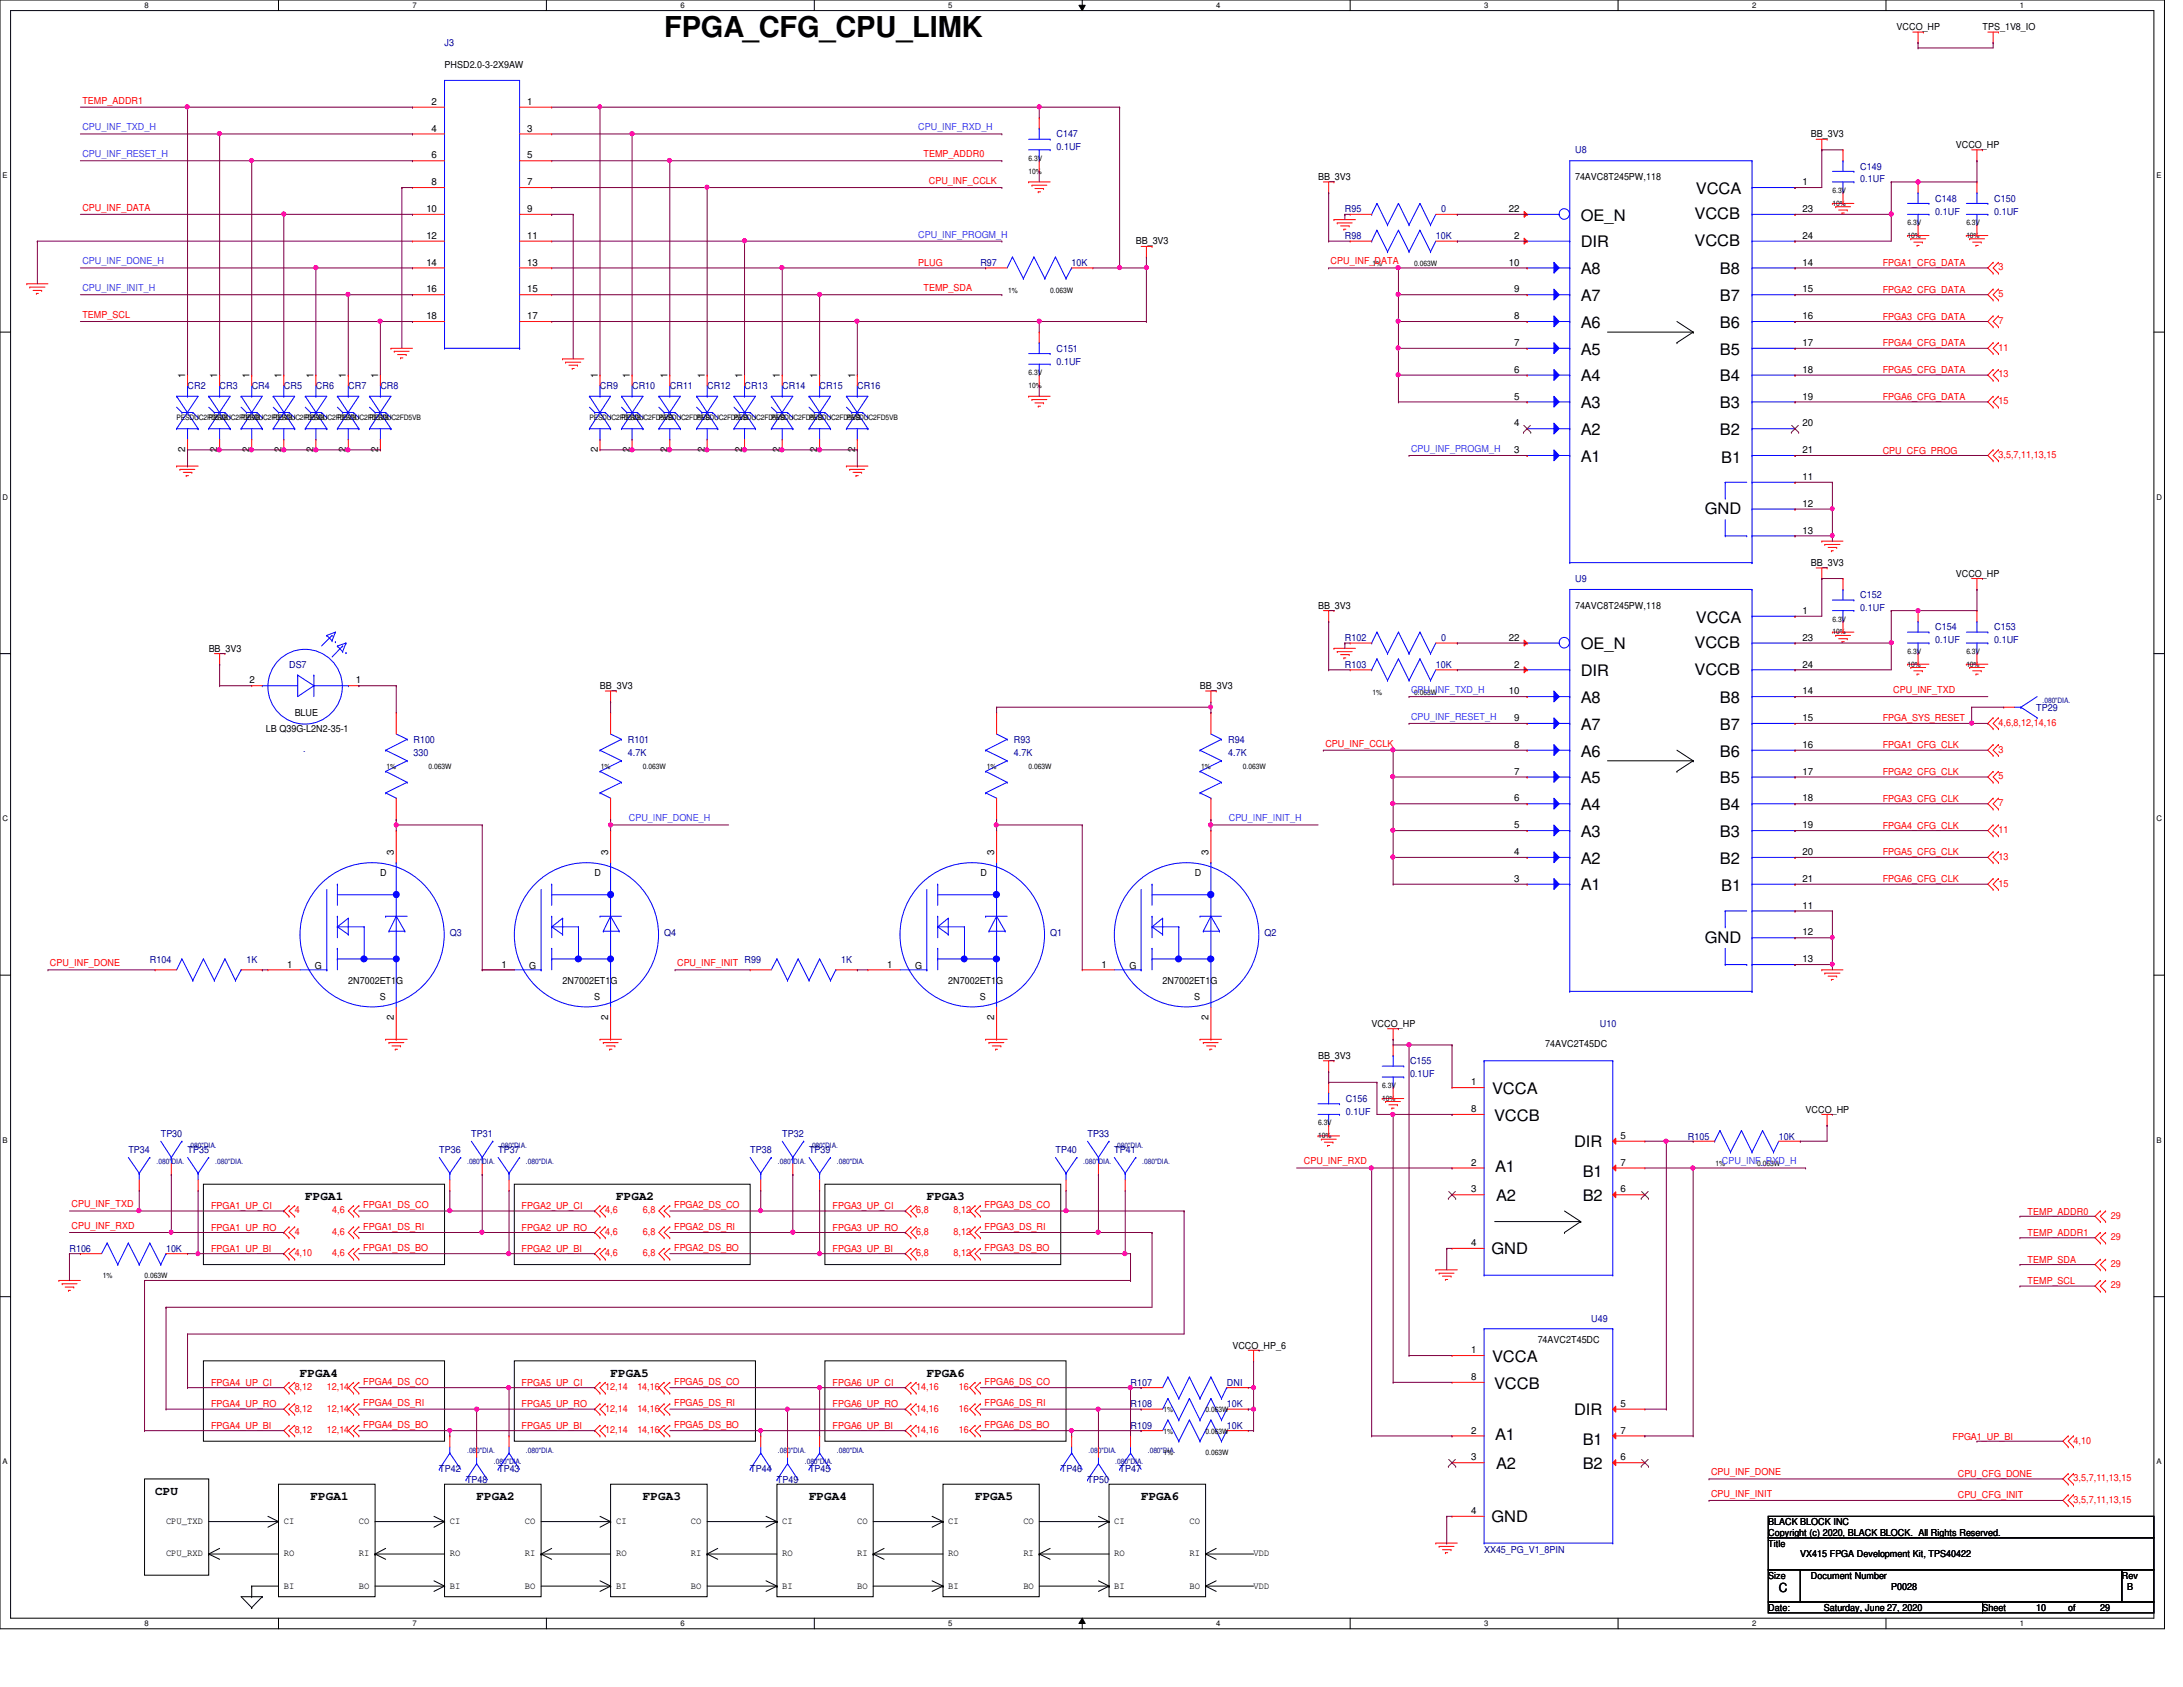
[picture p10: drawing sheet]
<svg xmlns="http://www.w3.org/2000/svg" width="279mm" height="216mm" viewBox="0 0 279 216" stroke-linecap="round" stroke-linejoin="round" font-family="sans-serif">
<defs><g id="words">
<text font-size="3.7" x="85" y="4.8">FPGA_CFG_CPU_LIMK</text>
<g font-size="2">
<text x="202.3" y="28.2">OE_N</text>
<text x="216.9" y="28.1">VCCB</text>
<text x="217" y="24.8">VCCA</text>
<text x="202.3" y="31.7">DIR</text>
<text x="202.3" y="35.1">A8</text>
<text x="216.9" y="31.5">VCCB</text>
<text x="220.1" y="35.1">B8</text>
<text x="202.3" y="38.5">A7</text>
<text x="202.3" y="42">A6</text>
<text x="220.1" y="38.5">B7</text>
<text x="220.1" y="42">B6</text>
<text x="202.3" y="45.4">A5</text>
<text x="220.1" y="45.4">B5</text>
<text x="202.3" y="48.8">A4</text>
<text x="202.3" y="52.2">A3</text>
<text x="220.1" y="48.8">B4</text>
<text x="220.1" y="52.2">B3</text>
<text x="202.3" y="55.7">A2</text>
<text x="202.3" y="59.1">A1</text>
<text x="220.1" y="55.7">B2</text>
<text x="220.3" y="59.2">B1</text>
<text x="218.2" y="65.8">GND</text>
<text x="202.3" y="83.1">OE_N</text>
<text x="216.9" y="82.9">VCCB</text>
<text x="217" y="79.7">VCCA</text>
<text x="202.3" y="86.5">DIR</text>
<text x="202.3" y="90">A8</text>
<text x="216.9" y="86.4">VCCB</text>
<text x="220.1" y="90">B8</text>
<text x="202.3" y="93.4">A7</text>
<text x="220.1" y="93.4">B7</text>
<text x="202.3" y="96.8">A6</text>
<text x="202.3" y="100.2">A5</text>
<text x="220.1" y="96.8">B6</text>
<text x="220.1" y="100.2">B5</text>
<text x="202.3" y="103.7">A4</text>
<text x="202.3" y="107.1">A3</text>
<text x="220.1" y="103.7">B4</text>
<text x="220.1" y="107.1">B3</text>
<text x="202.3" y="110.5">A2</text>
<text x="202.3" y="114">A1</text>
<text x="220.1" y="110.5">B2</text>
<text x="220.3" y="114.1">B1</text>
<text x="218.2" y="120.6">GND</text>
<text x="191" y="140">VCCA</text>
<text x="191.2" y="143.4">VCCB</text>
<text x="201.5" y="146.9">DIR</text>
<text x="191.3" y="150">A1</text>
<text x="191.5" y="153.7">A2</text>
<text x="202.6" y="150.6">B1</text>
<text x="202.6" y="153.7">B2</text>
<text x="190.9" y="160.4">GND</text>
<text x="191" y="174.3">VCCA</text>
<text x="191.2" y="177.7">VCCB</text>
<text x="191.3" y="184.3">A1</text>
<text x="201.5" y="181.1">DIR</text>
<text x="202.6" y="184.9">B1</text>
<text x="191.5" y="188">A2</text>
<text x="202.6" y="188">B2</text>
<text x="190.9" y="194.7">GND</text>
</g>
<g font-size="1.6">
<text x="39.1" y="153.6">FPGA1</text>
<text x="78.9" y="153.6">FPGA2</text>
<text x="118.6" y="153.6">FPGA3</text>
<text x="38.4" y="176.2">FPGA4</text>
<text x="78.1" y="176.2">FPGA5</text>
<text x="118.6" y="176.2">FPGA6</text>
<text x="19.9" y="191.3">CPU</text>
<text x="39.8" y="192">FPGA1</text>
<text x="61" y="192">FPGA2</text>
<text x="82.3" y="192">FPGA3</text>
<text x="103.5" y="192">FPGA4</text>
<text x="124.8" y="192">FPGA5</text>
<text x="146" y="192">FPGA6</text>
<text x="227.7" y="203.8">C</text>
</g>
<g font-size="1.2" fill="#000080">
<text x="56.9" y="5.9">J3</text>
<text x="135.2" y="17.6">C147</text>
<text x="135.2" y="19.2">0.1UF</text>
<text x="201.6" y="19.6">U8</text>
<text x="238.1" y="21.7">C149</text>
<text x="238.1" y="23.3">0.1UF</text>
<text x="172.1" y="27.2">R95</text>
<text x="184.4" y="27.2">0</text>
<text x="247.7" y="25.8">C148</text>
<text x="247.7" y="27.5">0.1UF</text>
<text x="255.2" y="25.8">C150</text>
<text x="255.2" y="27.5">0.1UF</text>
<text x="125.5" y="34">R97</text>
<text x="137.2" y="34">10K</text>
<text x="172.1" y="30.6">R98</text>
<text x="183.8" y="30.6">10K</text>
<text x="135.2" y="45">C151</text>
<text x="135.2" y="46.7">0.1UF</text>
<text x="24" y="49.8">CR2</text>
<text x="28.1" y="49.8">CR3</text>
<text x="32.2" y="49.8">CR4</text>
<text x="36.3" y="49.8">CR5</text>
<text x="40.4" y="49.8">CR6</text>
<text x="44.6" y="49.8">CR7</text>
<text x="48.7" y="49.8">CR8</text>
<text x="76.8" y="49.8">CR9</text>
<text x="80.9" y="49.8">CR10</text>
<text x="85.7" y="49.8">CR11</text>
<text x="90.5" y="49.8">CR12</text>
<text x="95.3" y="49.8">CR13</text>
<text x="100.1" y="49.8">CR14</text>
<text x="104.9" y="49.8">CR15</text>
<text x="109.7" y="49.8">CR16</text>
<text x="201.6" y="74.5">U9</text>
<text x="238.1" y="76.6">C152</text>
<text x="172.1" y="82">R102</text>
<text x="184.4" y="82">0</text>
<text x="238.1" y="78.2">0.1UF</text>
<text x="247.7" y="80.7">C154</text>
<text x="247.7" y="82.3">0.1UF</text>
<text x="255.2" y="80.7">C153</text>
<text x="255.2" y="82.3">0.1UF</text>
<text x="37" y="85.5">DS7</text>
<text x="172.1" y="85.5">R103</text>
<text x="183.8" y="85.5">10K</text>
<text x="52.9" y="95.1">R100</text>
<text x="80.3" y="95.1">R101</text>
<text x="129.8" y="95.1">R93</text>
<text x="157.2" y="95.1">R94</text>
<text x="260.6" y="91">TP29</text>
<text x="38.8" y="96.2">.</text>
<text x="52.9" y="96.7">330</text>
<text x="80.3" y="96.7">4.7K</text>
<text x="129.8" y="96.7">4.7K</text>
<text x="157.2" y="96.7">4.7K</text>
<text x="57.6" y="119.8">Q3</text>
<text x="85" y="119.8">Q4</text>
<text x="134.4" y="119.8">Q1</text>
<text x="161.8" y="119.8">Q2</text>
<text x="19.2" y="123.2">R104</text>
<text x="31.5" y="123.2">1K</text>
<text x="95.3" y="123.2">R99</text>
<text x="107.7" y="123.2">1K</text>
<text x="204.8" y="131.4">U10</text>
<text x="180.5" y="136.2">C155</text>
<text x="180.5" y="137.9">0.1UF</text>
<text x="172.3" y="141">C156</text>
<text x="172.3" y="142.7">0.1UF</text>
<text x="16.4" y="147.6">TP34</text>
<text x="20.6" y="145.5">TP30</text>
<text x="24" y="147.6">TP35</text>
<text x="56.2" y="147.6">TP36</text>
<text x="60.3" y="145.5">TP31</text>
<text x="63.8" y="147.6">TP37</text>
<text x="96" y="147.6">TP38</text>
<text x="100.1" y="145.5">TP32</text>
<text x="103.5" y="147.6">TP39</text>
<text x="135.1" y="147.6">TP40</text>
<text x="139.2" y="145.5">TP33</text>
<text x="142.6" y="147.6">TP41</text>
<text x="216" y="145.8">R105</text>
<text x="227.7" y="145.8">10K</text>
<text x="8.9" y="160.2">R106</text>
<text x="21.3" y="160.2">10K</text>
<text x="203.7" y="169.2">U49</text>
<text x="144.7" y="177.4">R107</text>
<text x="157" y="177.4">DNI</text>
<text x="144.7" y="182.9">R109</text>
<text x="144.7" y="180.1">R108</text>
<text x="157" y="182.9">10K</text>
<text x="157" y="180.1">10K</text>
<text x="56.2" y="188.3">TP42</text>
<text x="59.6" y="189.7">TP48</text>
<text x="63.8" y="188.3">TP43</text>
<text x="96" y="188.3">TP44</text>
<text x="99.4" y="189.7">TP49</text>
<text x="103.5" y="188.3">TP45</text>
<text x="135.8" y="188.3">TP46</text>
<text x="139.2" y="189.7">TP50</text>
<text x="143.3" y="188.3">TP47</text>
<text x="189.9" y="198.8">XX45_PG_V1_8PIN</text>
</g>
<g font-size="1.2">
<text x="242.7" y="3.9">VCCO_HP</text>
<text x="253.7" y="3.9">TPS_1V8_IO</text>
<text x="56.9" y="8.7">PHSD2.0-3-2X9AW</text>
<text x="55.2" y="16.8">4</text>
<text x="55.2" y="13.4">2</text>
<text x="67.5" y="16.8">3</text>
<text x="67.5" y="13.4">1</text>
<text x="231.8" y="17.6">BB_3V3</text>
<text x="55.2" y="23.7">8</text>
<text x="55.2" y="20.3">6</text>
<text x="67.5" y="23.7">7</text>
<text x="67.5" y="20.3">5</text>
<text x="168.7" y="23.1">BB_3V3</text>
<text x="201.6" y="23.1">74AVC8T245PW,118</text>
<text x="230.7" y="23.7">1</text>
<text x="250.3" y="19">VCCO_HP</text>
<text x="54.6" y="27.1">10</text>
<text x="67.5" y="27.1">9</text>
<text x="193.1" y="27.1">22</text>
<text x="230.7" y="27.1">23</text>
<text x="54.6" y="34">14</text>
<text x="54.6" y="30.6">12</text>
<text x="67.5" y="34">13</text>
<text x="67.5" y="30.6">11</text>
<text x="145.4" y="31.3">BB_3V3</text>
<text x="193.1" y="34">10</text>
<text x="193.8" y="30.6">2</text>
<text x="230.7" y="30.6">24</text>
<text x="230.7" y="34">14</text>
<text x="54.6" y="40.9">18</text>
<text x="54.6" y="37.4">16</text>
<text x="67.5" y="40.9">17</text>
<text x="67.5" y="37.4">15</text>
<text x="193.8" y="37.4">9</text>
<text x="193.8" y="40.9">8</text>
<text x="230.7" y="37.4">15</text>
<text x="230.7" y="40.9">16</text>
<text x="193.8" y="44.3">7</text>
<text x="193.8" y="47.7">6</text>
<text x="230.7" y="44.3">17</text>
<text x="230.7" y="47.7">18</text>
<text x="23.7" y="48.4" transform="rotate(-90 23.7 48.4)">1</text>
<text x="27.8" y="48.4" transform="rotate(-90 27.8 48.4)">1</text>
<text x="31.9" y="48.4" transform="rotate(-90 31.9 48.4)">1</text>
<text x="36" y="48.4" transform="rotate(-90 36 48.4)">1</text>
<text x="40.1" y="48.4" transform="rotate(-90 40.1 48.4)">1</text>
<text x="44.3" y="48.4" transform="rotate(-90 44.3 48.4)">1</text>
<text x="48.4" y="48.4" transform="rotate(-90 48.4 48.4)">1</text>
<text x="76.5" y="48.4" transform="rotate(-90 76.5 48.4)">1</text>
<text x="80.6" y="48.4" transform="rotate(-90 80.6 48.4)">1</text>
<text x="85.4" y="48.4" transform="rotate(-90 85.4 48.4)">1</text>
<text x="90.2" y="48.4" transform="rotate(-90 90.2 48.4)">1</text>
<text x="95" y="48.4" transform="rotate(-90 95 48.4)">1</text>
<text x="99.8" y="48.4" transform="rotate(-90 99.8 48.4)">1</text>
<text x="104.6" y="48.4" transform="rotate(-90 104.6 48.4)">1</text>
<text x="109.4" y="48.4" transform="rotate(-90 109.4 48.4)">1</text>
<text x="193.8" y="51.1">5</text>
<text x="230.7" y="51.1">19</text>
<text x="23.7" y="57.9" transform="rotate(-90 23.7 57.9)">2</text>
<text x="27.8" y="57.9" transform="rotate(-90 27.8 57.9)">2</text>
<text x="31.9" y="57.9" transform="rotate(-90 31.9 57.9)">2</text>
<text x="36" y="57.9" transform="rotate(-90 36 57.9)">2</text>
<text x="40.1" y="57.9" transform="rotate(-90 40.1 57.9)">2</text>
<text x="44.3" y="57.9" transform="rotate(-90 44.3 57.9)">2</text>
<text x="48.4" y="57.9" transform="rotate(-90 48.4 57.9)">2</text>
<text x="76.5" y="57.9" transform="rotate(-90 76.5 57.9)">2</text>
<text x="80.6" y="57.9" transform="rotate(-90 80.6 57.9)">2</text>
<text x="85.4" y="57.9" transform="rotate(-90 85.4 57.9)">2</text>
<text x="90.2" y="57.9" transform="rotate(-90 90.2 57.9)">2</text>
<text x="95" y="57.9" transform="rotate(-90 95 57.9)">2</text>
<text x="99.8" y="57.9" transform="rotate(-90 99.8 57.9)">2</text>
<text x="104.6" y="57.9" transform="rotate(-90 104.6 57.9)">2</text>
<text x="109.4" y="57.9" transform="rotate(-90 109.4 57.9)">2</text>
<text x="193.8" y="54.6">4</text>
<text x="193.8" y="58">3</text>
<text x="230.7" y="54.6">20</text>
<text x="230.7" y="58">21</text>
<text x="230.7" y="61.4">11</text>
<text x="230.7" y="64.9">12</text>
<text x="230.7" y="68.3">13</text>
<text x="168.7" y="77.9">BB_3V3</text>
<text x="201.6" y="77.9">74AVC8T245PW,118</text>
<text x="231.8" y="72.4">BB_3V3</text>
<text x="250.3" y="73.8">VCCO_HP</text>
<text x="26.7" y="83.4">BB_3V3</text>
<text x="193.1" y="82">22</text>
<text x="230.7" y="78.6">1</text>
<text x="230.7" y="82">23</text>
<text x="31.9" y="87.5">2</text>
<text x="45.6" y="87.5">1</text>
<text x="76.8" y="88.2">BB_3V3</text>
<text x="153.6" y="88.2">BB_3V3</text>
<text x="193.1" y="88.9">10</text>
<text x="193.8" y="85.4">2</text>
<text x="230.7" y="85.4">24</text>
<text x="230.7" y="88.9">14</text>
<text x="34" y="93.7">LB Q39G-L2N2-35-1</text>
<text x="37.7" y="91.7">BLUE</text>
<text x="193.8" y="92.3">9</text>
<text x="193.8" y="95.7">8</text>
<text x="230.7" y="92.3">15</text>
<text x="230.7" y="95.7">16</text>
<text x="193.8" y="99.1">7</text>
<text x="230.7" y="99.1">17</text>
<text x="193.8" y="102.6">6</text>
<text x="193.8" y="106">5</text>
<text x="230.7" y="102.6">18</text>
<text x="230.7" y="106">19</text>
<text x="48.6" y="112.1">D</text>
<text x="50.4" y="109.4" transform="rotate(-90 50.4 109.4)">3</text>
<text x="76.1" y="112.1">D</text>
<text x="77.9" y="109.4" transform="rotate(-90 77.9 109.4)">3</text>
<text x="125.5" y="112.1">D</text>
<text x="127.3" y="109.4" transform="rotate(-90 127.3 109.4)">3</text>
<text x="152.9" y="112.1">D</text>
<text x="154.7" y="109.4" transform="rotate(-90 154.7 109.4)">3</text>
<text x="193.8" y="109.4">4</text>
<text x="193.8" y="112.9">3</text>
<text x="230.7" y="109.4">20</text>
<text x="230.7" y="112.9">21</text>
<text x="230.7" y="116.3">11</text>
<text x="230.7" y="119.7">12</text>
<text x="36.7" y="123.8">1</text>
<text x="40.3" y="124">G</text>
<text x="44.6" y="125.9">2N7002ET1G</text>
<text x="64.2" y="123.8">1</text>
<text x="67.7" y="124">G</text>
<text x="72" y="125.9">2N7002ET1G</text>
<text x="113.5" y="123.8">1</text>
<text x="117.1" y="124">G</text>
<text x="121.4" y="125.9">2N7002ET1G</text>
<text x="141" y="123.8">1</text>
<text x="144.6" y="124">G</text>
<text x="148.8" y="125.9">2N7002ET1G</text>
<text x="230.7" y="123.1">13</text>
<text x="48.6" y="128">S</text>
<text x="50.4" y="130.6" transform="rotate(-90 50.4 130.6)">2</text>
<text x="76" y="128">S</text>
<text x="77.9" y="130.6" transform="rotate(-90 77.9 130.6)">2</text>
<text x="125.4" y="128">S</text>
<text x="127.3" y="130.6" transform="rotate(-90 127.3 130.6)">2</text>
<text x="152.8" y="128">S</text>
<text x="154.7" y="130.6" transform="rotate(-90 154.7 130.6)">2</text>
<text x="175.6" y="131.4">VCCO_HP</text>
<text x="168.7" y="135.6">BB_3V3</text>
<text x="197.8" y="134">74AVC2T45DC</text>
<text x="188.3" y="142.3">8</text>
<text x="188.3" y="138.9">1</text>
<text x="231.1" y="142.4">VCCO_HP</text>
<text x="188.3" y="149.2">2</text>
<text x="207.4" y="145.8">5</text>
<text x="207.4" y="149.2">7</text>
<text x="188.3" y="152.6">3</text>
<text x="207.4" y="152.6">6</text>
<text x="188.3" y="159.5">4</text>
<text x="157.7" y="172.6">VCCO_HP_6</text>
<text x="188.3" y="173.2">1</text>
<text x="196.8" y="171.9">74AVC2T45DC</text>
<text x="188.3" y="176.6">8</text>
<text x="188.3" y="183.5">2</text>
<text x="207.4" y="180">5</text>
<text x="207.4" y="183.5">7</text>
<text x="188.3" y="186.9">3</text>
<text x="207.4" y="186.9">6</text>
<text x="21.3" y="195.1">CPU_TXD</text>
<text x="36.3" y="195.1">CI</text>
<text x="45.9" y="195.1">CO</text>
<text x="57.6" y="195.1">CI</text>
<text x="67.2" y="195.1">CO</text>
<text x="78.9" y="195.1">CI</text>
<text x="88.4" y="195.1">CO</text>
<text x="100.1" y="195.1">CI</text>
<text x="109.7" y="195.1">CO</text>
<text x="121.4" y="195.1">CI</text>
<text x="131" y="195.1">CO</text>
<text x="142.6" y="195.1">CI</text>
<text x="152.2" y="195.1">CO</text>
<text x="188.3" y="193.8">4</text>
<text x="226.3" y="196.6">Copyright (c) 2020, BLACK BLOCK. All Rights Reserved.</text>
<text x="226.3" y="198">Title</text>
<text x="226.3" y="195.2">BLACK BLOCK INC</text>
<text x="21.3" y="199.2">CPU_RXD</text>
<text x="36.3" y="199.2">RO</text>
<text x="36.3" y="203.3">BI</text>
<text x="45.9" y="199.2">RI</text>
<text x="45.9" y="203.3">BO</text>
<text x="57.6" y="199.2">RO</text>
<text x="57.6" y="203.3">BI</text>
<text x="67.2" y="203.3">BO</text>
<text x="67.2" y="199.2">RI</text>
<text x="78.9" y="203.3">BI</text>
<text x="78.9" y="199.2">RO</text>
<text x="88.4" y="203.3">BO</text>
<text x="88.4" y="199.2">RI</text>
<text x="100.1" y="203.3">BI</text>
<text x="100.1" y="199.2">RO</text>
<text x="109.7" y="203.3">BO</text>
<text x="109.7" y="199.2">RI</text>
<text x="121.4" y="203.3">BI</text>
<text x="121.4" y="199.2">RO</text>
<text x="131" y="203.3">BO</text>
<text x="131" y="199.2">RI</text>
<text x="142.6" y="203.3">BI</text>
<text x="142.6" y="199.2">RO</text>
<text x="152.2" y="203.3">BO</text>
<text x="152.2" y="199.2">RI</text>
<text x="160.4" y="203.3">VDD</text>
<text x="160.4" y="199.2">VDD</text>
<text x="226.3" y="202.1">Size</text>
<text x="230.4" y="199.3">VX415 FPGA Development Kit, TPS40422</text>
<text x="231.8" y="202.1">Document Number</text>
<text x="242.1" y="203.5">P0028</text>
<text x="271.6" y="202.1">Rev</text>
<text x="272.2" y="203.5">B</text>
<text x="226.3" y="206.2">Date:</text>
<text x="233.4" y="206.2">Saturday, June 27, 2020</text>
<text x="253.7" y="206.2">Sheet</text>
<text x="260.6" y="206.2">10</text>
<text x="264.7" y="206.2">of</text>
<text x="268.8" y="206.2">29</text>
</g>
<g font-size="1.2" fill="#8000ff">
<text x="10.5" y="16.7">CPU_INF_TXD_H</text>
<text x="117.5" y="16.7">CPU_INF_RXD_H</text>
<text x="10.5" y="20.1">CPU_INF_RESET_H</text>
<text x="10.5" y="33.8">CPU_INF_DONE_H</text>
<text x="117.5" y="30.4">CPU_INF_PROGM_H</text>
<text x="10.5" y="37.3">CPU_INF_INIT_H</text>
<text x="180.6" y="57.8">CPU_INF_PROGM_H</text>
<text x="180.6" y="88.7">CPU_INF_TXD_H</text>
<text x="180.6" y="92.1">CPU_INF_RESET_H</text>
<text x="80.5" y="105.1">CPU_INF_DONE_H</text>
<text x="157.3" y="105.1">CPU_INF_INIT_H</text>
<text x="220.4" y="149">CPU_INF_RXD_H</text>
</g>
<g font-size="1.2" fill="#f00">
<text x="10.5" y="13.3">TEMP_ADDR1</text>
<text x="118.2" y="20.1">TEMP_ADDR0</text>
<text x="118.9" y="23.5">CPU_INF_CCLK</text>
<text x="10.5" y="27">CPU_INF_DATA</text>
<text x="117.5" y="34">PLUG</text>
<text x="170.3" y="33.8">CPU_INF_DATA</text>
<text x="241" y="34">FPGA1_CFG_DATA</text>
<text x="255.8" y="34.6">3</text>
<text x="10.5" y="40.7">TEMP_SCL</text>
<text x="118.2" y="37.3">TEMP_SDA</text>
<text x="241" y="37.5">FPGA2_CFG_DATA</text>
<text x="241" y="40.9">FPGA3_CFG_DATA</text>
<text x="255.8" y="38">5</text>
<text x="255.8" y="41.4">7</text>
<text x="241" y="44.3">FPGA4_CFG_DATA</text>
<text x="241" y="47.8">FPGA5_CFG_DATA</text>
<text x="255.8" y="44.9">11</text>
<text x="241" y="51.2">FPGA6_CFG_DATA</text>
<text x="255.8" y="48.3">13</text>
<text x="255.8" y="51.7">15</text>
<text x="241" y="58">CPU_CFG_PROG</text>
<text x="255.8" y="58.6">3,5,7,11,13,15</text>
<text x="242.3" y="88.7">CPU_INF_TXD</text>
<text x="169.6" y="95.5">CPU_INF_CCLK</text>
<text x="241" y="95.8">FPGA1_CFG_CLK</text>
<text x="241" y="92.3">FPGA_SYS_RESET</text>
<text x="255.8" y="92.9">4,6,8,12,14,16</text>
<text x="241" y="99.2">FPGA2_CFG_CLK</text>
<text x="255.8" y="99.7">5</text>
<text x="255.8" y="96.3">3</text>
<text x="241" y="106">FPGA4_CFG_CLK</text>
<text x="241" y="102.6">FPGA3_CFG_CLK</text>
<text x="255.8" y="106.6">11</text>
<text x="255.8" y="103.2">7</text>
<text x="241" y="112.9">FPGA6_CFG_CLK</text>
<text x="241" y="109.5">FPGA5_CFG_CLK</text>
<text x="255.8" y="113.5">15</text>
<text x="255.8" y="110">13</text>
<text x="6.4" y="123.7">CPU_INF_DONE</text>
<text x="86.7" y="123.7">CPU_INF_INIT</text>
<text x="166.9" y="149">CPU_INF_RXD</text>
<text x="9.1" y="154.5">CPU_INF_TXD</text>
<text x="27" y="154.7">FPGA1_UP_CI</text>
<text x="37.7" y="155.3">4</text>
<text x="42.5" y="155.3">4,6</text>
<text x="46.5" y="154.6">FPGA1_DS_CO</text>
<text x="66.8" y="154.7">FPGA2_UP_CI</text>
<text x="77.5" y="155.3">4,6</text>
<text x="82.3" y="155.3">6,8</text>
<text x="86.3" y="154.6">FPGA2_DS_CO</text>
<text x="106.6" y="154.7">FPGA3_UP_CI</text>
<text x="117.3" y="155.3">6,8</text>
<text x="122" y="155.3">8,12</text>
<text x="126" y="154.6">FPGA3_DS_CO</text>
<text x="259.5" y="155.4">TEMP_ADDR0</text>
<text x="270.2" y="156">29</text>
<text x="9.1" y="157.3">CPU_INF_RXD</text>
<text x="27" y="157.5">FPGA1_UP_RO</text>
<text x="27" y="160.2">FPGA1_UP_BI</text>
<text x="37.7" y="158">4</text>
<text x="37.7" y="160.8">4,10</text>
<text x="42.5" y="158">4,6</text>
<text x="42.5" y="160.8">4,6</text>
<text x="46.5" y="157.4">FPGA1_DS_RI</text>
<text x="46.5" y="160.1">FPGA1_DS_BO</text>
<text x="66.8" y="157.5">FPGA2_UP_RO</text>
<text x="66.8" y="160.2">FPGA2_UP_BI</text>
<text x="77.5" y="158">4,6</text>
<text x="77.5" y="160.8">4,6</text>
<text x="82.3" y="158">6,8</text>
<text x="82.3" y="160.8">6,8</text>
<text x="86.3" y="157.4">FPGA2_DS_RI</text>
<text x="86.3" y="160.1">FPGA2_DS_BO</text>
<text x="106.6" y="157.5">FPGA3_UP_RO</text>
<text x="106.6" y="160.2">FPGA3_UP_BI</text>
<text x="117.3" y="158">6,8</text>
<text x="117.3" y="160.8">6,8</text>
<text x="122" y="158">8,12</text>
<text x="122" y="160.8">8,12</text>
<text x="126" y="157.4">FPGA3_DS_RI</text>
<text x="126" y="160.1">FPGA3_DS_BO</text>
<text x="259.5" y="158.2">TEMP_ADDR1</text>
<text x="259.5" y="161.6">TEMP_SDA</text>
<text x="270.2" y="158.7">29</text>
<text x="259.5" y="164.3">TEMP_SCL</text>
<text x="270.2" y="162.1">29</text>
<text x="270.2" y="164.9">29</text>
<text x="27" y="177.4">FPGA4_UP_CI</text>
<text x="37.7" y="177.9">8,12</text>
<text x="41.8" y="177.9">12,14</text>
<text x="46.5" y="177.2">FPGA4_DS_CO</text>
<text x="66.8" y="177.4">FPGA5_UP_CI</text>
<text x="77.5" y="177.9">12,14</text>
<text x="81.6" y="177.9">14,16</text>
<text x="86.3" y="177.2">FPGA5_DS_CO</text>
<text x="106.6" y="177.4">FPGA6_UP_CI</text>
<text x="117.3" y="177.9">14,16</text>
<text x="122.7" y="177.9">16</text>
<text x="126" y="177.2">FPGA6_DS_CO</text>
<text x="27" y="180.1">FPGA4_UP_RO</text>
<text x="27" y="182.9">FPGA4_UP_BI</text>
<text x="37.7" y="180.7">8,12</text>
<text x="37.7" y="183.4">8,12</text>
<text x="41.8" y="180.7">12,14</text>
<text x="41.8" y="183.4">12,14</text>
<text x="46.5" y="180">FPGA4_DS_RI</text>
<text x="46.5" y="182.7">FPGA4_DS_BO</text>
<text x="66.8" y="180.1">FPGA5_UP_RO</text>
<text x="66.8" y="182.9">FPGA5_UP_BI</text>
<text x="77.5" y="180.7">12,14</text>
<text x="77.5" y="183.4">12,14</text>
<text x="81.6" y="180.7">14,16</text>
<text x="81.6" y="183.4">14,16</text>
<text x="86.3" y="180">FPGA5_DS_RI</text>
<text x="86.3" y="182.7">FPGA5_DS_BO</text>
<text x="106.6" y="180.1">FPGA6_UP_RO</text>
<text x="106.6" y="182.9">FPGA6_UP_BI</text>
<text x="117.3" y="180.7">14,16</text>
<text x="117.3" y="183.4">14,16</text>
<text x="122.7" y="180.7">16</text>
<text x="122.7" y="183.4">16</text>
<text x="126" y="180">FPGA6_DS_RI</text>
<text x="126" y="182.7">FPGA6_DS_BO</text>
<text x="249.9" y="184.2">FPGA1_UP_BI</text>
<text x="265.4" y="184.8">4,10</text>
<text x="219" y="188.8">CPU_INF_DONE</text>
<text x="219" y="191.6">CPU_INF_INIT</text>
<text x="250.6" y="189">CPU_CFG_DONE</text>
<text x="250.6" y="191.8">CPU_CFG_INIT</text>
<text x="265.4" y="189.6">3,5,7,11,13,15</text>
<text x="265.4" y="192.3">3,5,7,11,13,15</text>
</g>
<g font-size="1">
<text x="18.5" y="1">8</text>
<text x="52.8" y="1">7</text>
<text x="87.1" y="1">6</text>
<text x="121.4" y="1">5</text>
<text x="155.7" y="1">4</text>
<text x="189.9" y="1">3</text>
<text x="224.2" y="1">2</text>
<text x="258.5" y="1">1</text>
<text x=".3" y="22.8">E</text>
<text x="276" y="22.8">E</text>
<text x=".3" y="64">D</text>
<text x="276" y="64">D</text>
<text x=".3" y="105.1">C</text>
<text x="276" y="105.1">C</text>
<text x=".3" y="146.3">B</text>
<text x="276" y="146.3">B</text>
<text x=".3" y="187.4">A</text>
<text x="276" y="187.4">A</text>
<text x="18.5" y="208.1">8</text>
<text x="52.8" y="208.1">7</text>
<text x="87.1" y="208.1">6</text>
<text x="121.4" y="208.1">5</text>
<text x="155.7" y="208.1">4</text>
<text x="189.9" y="208.1">3</text>
<text x="224.2" y="208.1">2</text>
<text x="258.5" y="208.1">1</text>
</g>
<g font-size=".9">
<text x="131.7" y="22.2">10%</text>
<text x="131.7" y="20.6">6.3V</text>
<text x="234.5" y="26.3">10%</text>
<text x="234.5" y="24.7">6.3V</text>
<text x="244.1" y="28.8">6.3V</text>
<text x="251.7" y="28.8">6.3V</text>
<text x="175.7" y="34">1%</text>
<text x="181" y="34">0.063W</text>
<text x="244.1" y="30.4">10%</text>
<text x="251.7" y="30.4">10%</text>
<text x="129" y="37.5">1%</text>
<text x="134.4" y="37.5">0.063W</text>
<text x="22.6" y="53.8">PESDUC2FD5VB</text>
<text x="26.7" y="53.8">PESDUC2FD5VB</text>
<text x="30.9" y="53.8">PESDUC2FD5VB</text>
<text x="35" y="53.8">PESDUC2FD5VB</text>
<text x="39.1" y="53.8">PESDUC2FD5VB</text>
<text x="43.2" y="53.8">PESDUC2FD5VB</text>
<text x="47.3" y="53.8">PESDUC2FD5VB</text>
<text x="75.4" y="53.8">PESDUC2FD5VB</text>
<text x="79.5" y="53.8">PESDUC2FD5VB</text>
<text x="84.3" y="53.8">PESDUC2FD5VB</text>
<text x="89.2" y="53.8">PESDUC2FD5VB</text>
<text x="93.9" y="53.8">PESDUC2FD5VB</text>
<text x="98.7" y="53.8">PESDUC2FD5VB</text>
<text x="103.5" y="53.8">PESDUC2FD5VB</text>
<text x="108.3" y="53.8">PESDUC2FD5VB</text>
<text x="131.7" y="49.7">10%</text>
<text x="131.7" y="48">6.3V</text>
<text x="234.5" y="81.2">10%</text>
<text x="234.5" y="79.5">6.3V</text>
<text x="244.1" y="83.7">6.3V</text>
<text x="251.7" y="83.7">6.3V</text>
<text x="175.7" y="88.9">1%</text>
<text x="181" y="88.9">0.063W</text>
<text x="244.1" y="85.3">10%</text>
<text x="251.7" y="85.3">10%</text>
<text x="49.5" y="98.5">1%</text>
<text x="54.9" y="98.5">0.063W</text>
<text x="76.9" y="98.5">1%</text>
<text x="82.3" y="98.5">0.063W</text>
<text x="126.3" y="98.5">1%</text>
<text x="131.7" y="98.5">0.063W</text>
<text x="153.8" y="98.5">1%</text>
<text x="159.1" y="98.5">0.063W</text>
<text x="176.9" y="140.9">10%</text>
<text x="176.9" y="139.2">6.3V</text>
<text x="168.7" y="145.7">10%</text>
<text x="168.7" y="144">6.3V</text>
<text x="219.6" y="149.2">1%</text>
<text x="224.9" y="149.2">0.063W</text>
<text x="13.2" y="163.6">1%</text>
<text x="18.5" y="163.6">0.063W</text>
<text x="148.9" y="183.5">1%</text>
<text x="148.9" y="180.8">1%</text>
<text x="154.3" y="183.5">0.063W</text>
<text x="154.3" y="180.8">0.063W</text>
<text x="148.9" y="186.3">1%</text>
<text x="154.3" y="186.3">0.063W</text>
</g>
<g font-size=".9" fill="#000080">
<text x="261.4" y="90">.080&quot;DIA.</text>
<text x="20" y="149">.080&quot;DIA.</text>
<text x="24.1" y="146.9">.080&quot;DIA.</text>
<text x="27.6" y="149">.080&quot;DIA.</text>
<text x="59.8" y="149">.080&quot;DIA.</text>
<text x="63.9" y="146.9">.080&quot;DIA.</text>
<text x="67.3" y="149">.080&quot;DIA.</text>
<text x="99.6" y="149">.080&quot;DIA.</text>
<text x="103.7" y="146.9">.080&quot;DIA.</text>
<text x="107.1" y="149">.080&quot;DIA.</text>
<text x="138.6" y="149">.080&quot;DIA.</text>
<text x="142.7" y="146.9">.080&quot;DIA.</text>
<text x="146.2" y="149">.080&quot;DIA.</text>
<text x="59.8" y="186">.080&quot;DIA.</text>
<text x="63.2" y="187.4">.080&quot;DIA.</text>
<text x="67.3" y="186">.080&quot;DIA.</text>
<text x="99.6" y="186">.080&quot;DIA.</text>
<text x="103" y="187.4">.080&quot;DIA.</text>
<text x="107.1" y="186">.080&quot;DIA.</text>
<text x="139.3" y="186">.080&quot;DIA.</text>
<text x="142.7" y="187.4">.080&quot;DIA.</text>
<text x="146.9" y="186">.080&quot;DIA.</text>
</g>
</g></defs>
<path d="M0 0h277v208.4h-277zM1.4 1.4h274.3v205.7h-274.3z" fill="none" stroke="#000" stroke-width=".13"/>
<g fill="#fff">
<path d="M18.5 .1h.5v1.1h-.5z"/>
<path d="M18.5 207.2h.5v1.1h-.5z"/>
</g>
<path d="M35.6 0v1.4M35.6 207.1v1.3" fill="none" stroke="#000" stroke-width=".13"/>
<g fill="#fff">
<path d="M52.8 .1h.5v1.1h-.5z"/>
<path d="M52.8 207.2h.5v1.1h-.5z"/>
</g>
<path d="M69.9 0v1.4M69.9 207.1v1.3" fill="none" stroke="#000" stroke-width=".13"/>
<g fill="#fff">
<path d="M87.1 .1h.5v1.1h-.5z"/>
<path d="M87.1 207.2h.5v1.1h-.5z"/>
</g>
<path d="M104.2 0v1.4M104.2 207.1v1.3" fill="none" stroke="#000" stroke-width=".13"/>
<g fill="#fff">
<path d="M121.4 .1h.5v1.1h-.5z"/>
<path d="M121.4 207.2h.5v1.1h-.5z"/>
</g>
<path d="M138.1 .7h.8l-.4 .7zM138.5 0v1.4M138.5 207.1l.4 .7h-.8zM138.5 207.1v1.3" fill="none" stroke="#000" stroke-width=".13"/>
<path d="M138.1 .7h.8l-.4 .7zM138.5 207.1l.4 .7h-.8z" fill="#000"/>
<g fill="#fff">
<path d="M155.7 .1h.5v1.1h-.5z"/>
<path d="M155.7 207.2h.5v1.1h-.5z"/>
</g>
<path d="M172.8 0v1.4M172.8 207.1v1.3" fill="none" stroke="#000" stroke-width=".13"/>
<g fill="#fff">
<path d="M189.9 .1h.6v1.1h-.6z"/>
<path d="M189.9 207.2h.6v1.1h-.6z"/>
</g>
<path d="M207.1 0v1.4M207.1 207.1v1.3" fill="none" stroke="#000" stroke-width=".13"/>
<g fill="#fff">
<path d="M224.2 .1h.6v1.1h-.6z"/>
<path d="M224.2 207.2h.6v1.1h-.6z"/>
</g>
<path d="M241.4 0v1.4M241.4 207.1v1.3" fill="none" stroke="#000" stroke-width=".13"/>
<g fill="#fff">
<path d="M258.5 .1h.6v1.1h-.6z"/>
<path d="M258.5 207.2h.6v1.1h-.6z"/>
<path d="M.3 21.9h.7v1.1h-.7z"/>
<path d="M276 21.9h.6v1.1h-.6z"/>
<path d="M.3 63.1h.8v1.1h-.8z"/>
<path d="M276 63.1h.7v1.1h-.7z"/>
</g>
<path d="M0 42.5h1.4M275.7 42.5h1.3" fill="none" stroke="#000" stroke-width=".13"/>
<g fill="#fff">
<path d="M.3 104.2h.8v1.1h-.8z"/>
<path d="M276 104.2h.7v1.1h-.7z"/>
</g>
<path d="M0 83.7h1.4M275.7 83.7h1.3" fill="none" stroke="#000" stroke-width=".13"/>
<g fill="#fff">
<path d="M.3 145.4h.7v1.1h-.7z"/>
<path d="M276 145.4h.6v1.1h-.6z"/>
</g>
<path d="M0 124.8h1.4M275.7 124.8h1.3" fill="none" stroke="#000" stroke-width=".13"/>
<g fill="#fff">
<path d="M.3 186.5h.7v1.1h-.7z"/>
<path d="M276 186.5h.6v1.1h-.6z"/>
</g>
<g fill="none" stroke="#000" stroke-width=".13">
<path d="M205.7 42.5h11M214.6 43.9h.1M214.6 41.1l2.1 1.4M216.7 42.5h.1M216.7 42.5l-2.1 1.4M205.7 97.4h11M214.6 98.7h.1M214.6 96l2.1 1.4M216.7 97.4h.1M216.7 97.4l-2.1 1.3M26 151.6h30.9v10.2h-30.9zM65.8 151.6h30.2v10.2h-30.2z"/>
<path d="M105.6 151.6h30.2v10.2h-30.2zM191.3 156.3h11M200.2 157.7h.1M200.2 155l2.1 1.3M202.3 156.3h.1M202.3 156.3l-2.1 1.4M0 165.9h1.4M26 174.2h30.9v10.2h-30.9zM65.8 174.2h30.9v10.2h-30.9zM105.6 174.2h30.8v10.2h-30.8zM275.7 165.9h1.3M18.5 189.3h8.2v12.3h-8.2z"/>
<path d="M26.7 198.9h.1M26.7 198.9h8.9M26.7 194.7h8.9M26.7 198.9l1.4 .7M28.1 198.2l-1.4 .7M34.3 194.1l1.3 .6M35.6 189.9h12.4v14.4h-12.4zM35.6 194.7h.1M35.6 194.7l-1.3 .8M48 198.9h.1M48 198.9h8.9M48 194.7h8.9"/>
<path d="M48 198.9l1.4 .7M49.4 198.2l-1.4 .7M55.5 194.1l1.4 .6M56.9 189.9h12.4v14.4h-12.4zM56.9 194.7h.1M56.9 194.7l-1.4 .8M69.3 198.9h.1M69.3 198.9h8.8M69.3 194.7h8.8M69.3 198.9l1.3 .7M70.6 198.2l-1.3 .7M76.8 194.1l1.3 .6"/>
<path d="M78.1 189.9h12.4v14.4h-12.4zM78.1 194.7h.1M78.1 194.7l-1.3 .8M90.5 198.9h.1M90.5 198.9h8.9M90.5 194.7h8.9M90.5 198.9l1.4 .7M91.9 198.2l-1.4 .7M98 194.1l1.4 .6M99.4 189.9h12.4v14.4h-12.4zM99.4 194.7h.1M99.4 194.7l-1.4 .8"/>
<path d="M111.8 198.9h.1M111.8 198.9h8.9M111.8 194.7h8.9M111.8 198.9l1.4 .7M113.2 198.2l-1.4 .7M119.3 194.1l1.4 .6M120.7 189.9h12.3v14.4h-12.3zM120.7 194.7h.1M120.7 194.7l-1.4 .8M133 198.9h.1M133 198.9h8.9M133 194.7h8.9"/>
<path d="M133 198.9l1.4 .7M134.4 198.2l-1.4 .7M140.6 194.1l1.3 .6M141.9 189.9h12.4v14.4h-12.4zM141.9 194.7h.1M141.9 194.7l-1.3 .8M154.3 198.9h.1M154.3 198.9l1.4 .7M154.3 198.9h6.1M155.7 198.2l-1.4 .7M226.3 194.1h49.4v2.7h-49.4zM226.3 196.8h49.4v4.1h-49.4z"/>
<path d="M32.2 203h.1M32.2 204.3h.1M32.2 205.7h.1M32.2 203h3.4M32.2 203v1.3M33.6 204.3h.1M33.6 204.3h-2.7l1.3 1.4M33.6 204.3l-1.4 1.4M48 203h8.9M55.5 202.3l1.4 .7M56.9 203h.1M56.9 203l-1.4 .7"/>
<path d="M69.3 203h8.8M76.8 202.3l1.3 .7M78.1 203h.1M78.1 203l-1.3 .7M90.5 203h8.9M98 202.3l1.4 .7M99.4 203h.1M99.4 203l-1.4 .7M111.8 203h8.9M119.3 202.3l1.4 .7M120.7 203h.1M120.7 203l-1.4 .7"/>
<path d="M133 203h8.9M140.6 202.3l1.3 .7M141.9 203h.1M141.9 203l-1.3 .7M154.3 203h.1M154.3 203h6.1M154.3 203l1.4 .7M155.7 202.3l-1.4 .7M226.3 200.9h4.1v4.1h-4.1zM226.3 205h27.4v1.4h-27.4zM230.4 200.9h41.2v4.1h-41.2zM253.7 205h22v1.4h-22z"/>
<path d="M271.6 200.9h4.1v4.1h-4.1z"/>
</g>
<g fill="none" stroke="#f00" stroke-width=".13">
<path d="M232.5 17.8h1.3M233.2 19.2h.1M233.2 17.8v1.4M233.8 17.8h.1M244.8 4.1h1.4M245.5 5.5h.1M245.5 4.1v1.4M246.2 4.1h.1M252.3 19.2h1.4M253 19.2v1.4M253.7 19.2h.1M254.4 4.1h1.4"/>
<path d="M255.1 5.5h.1M255.1 4.1v1.4M255.8 4.1h.1M3.4 36.3h.1M3.4 36.3h2.7M3.8 36.7h.1M3.8 36.7h2M4.2 37.2h1.1M4.7 37.5h.1M4.7 37.5h.2M5.3 37.2h.1M131.7 23.3h.1"/>
<path d="M131.7 23.3h2.7M132.1 23.7h.1M132.1 23.7h1.9M132.5 24.1h1.1M132.9 24.6h.1M132.9 24.6h.3M133.6 24.1h.1M146 31.5h1.4M146.7 32.9h.1M146.7 31.5v1.4M147.4 31.5h.1M169.4 23.3h1.3"/>
<path d="M170.1 24.7h.1M170.1 23.3v1.4M170.7 28.1h.1M170.7 23.3h.1M170.7 28.1h2.8M171.2 28.5h.1M171.2 28.5h1.9M171.6 28.9h1.1M172 29.3h.1M172 29.3h.3M172.7 28.9h.1M234.5 26h.1"/>
<path d="M234.5 26h2.8M234.9 26.5h.1M234.9 26.5h2M235.3 26.9h1.1M235.8 27.3h.1M235.8 27.3h.3M236.4 26.9h.1M244.1 30.1h.1M244.1 30.1h2.8M244.6 30.6h.1M244.6 30.6h1.9M244.9 31h1.1"/>
<path d="M245.4 31.4h.1M245.4 31.4h.2M246 31h.1M251.7 30.1h.1M251.7 30.1h2.7M252.1 30.6h.1M252.1 30.6h1.9M252.5 31h1.1M252.9 31.4h.1M252.9 31.4h.3M253 20.6h.1M253.6 31h.1"/>
<path d="M255.1 37h.1M255.1 38.4h.1M255.1 33.6h.1M255.1 35h.1M255.1 37l-.7 .7 .7 .7M255.1 33.6l-.7 .7 .7 .7M255.8 38.4h.1M255.8 37h.1M255.8 35h.1M255.8 33.6h.1M255.8 37l-.7 .7 .7 .7M255.8 33.6l-.7 .7 .7 .7"/>
<path d="M22.6 59.6h.1M22.6 59.6h2.8M50 44.6h.1M50 44.6h2.8M50.5 45h.1M50.5 45h1.9M50.9 45.4h1.1M51.3 45.8h.1M51.3 45.8h.3M52 45.4h.1M72 45.9h.1M72 45.9h2.7"/>
<path d="M72.4 46.4h.1M72.4 46.4h1.9M72.8 46.7h1.1M73.2 47.2h.1M73.2 47.2h.3M73.9 46.7h.1M108.3 59.6h.1M108.3 59.6h2.8M131.7 50.7h.1M131.7 50.7h2.7M132.1 51.1h.1M132.1 51.1h1.9"/>
<path d="M132.5 51.6h1.1M132.9 52h.1M132.9 52h.3M133.6 51.6h.1M255.1 40.4h.1M255.1 41.8h.1M255.1 43.9h.1M255.1 45.3h.1M255.1 47.3h.1M255.1 48.7h.1M255.1 50.7h.1M255.1 52.1h.1"/>
<path d="M255.1 57.6h.1M255.1 59h.1M255.1 40.4l-.7 .7 .7 .7M255.1 43.9l-.7 .7 .7 .7M255.1 47.3l-.7 .7 .7 .7M255.1 50.7l-.7 .7 .7 .7M255.1 57.6l-.7 .7 .7 .7M255.8 41.8h.1M255.8 40.4h.1M255.8 45.3h.1M255.8 43.9h.1M255.8 48.7h.1"/>
<path d="M255.8 47.3h.1M255.8 52.1h.1M255.8 50.7h.1M255.8 59h.1M255.8 57.6h.1M255.8 40.4l-.7 .7 .7 .7M255.8 43.9l-.7 .7 .7 .7M255.8 47.3l-.7 .7 .7 .7M255.8 50.7l-.7 .7 .7 .7M255.8 57.6l-.7 .7 .7 .7M23 60.1h.1M23 60.1h1.9"/>
<path d="M23.5 60.5h1.1M23.8 60.9h.1M23.8 60.9h.3M24.6 60.5h.1M108.8 60.1h.1M108.8 60.1h1.9M109.2 60.5h1.1M109.6 60.9h.1M109.6 60.9h.3M110.3 60.5h.1M169.4 78.1h1.3M170.1 79.5h.1"/>
<path d="M170.1 78.1v1.4M170.7 78.1h.1M232.5 72.7h1.3M233.2 69.3h.1M233.2 74h.1M233.2 69.3h2.7M233.2 72.7v1.3M233.6 69.7h.1M233.6 69.7h1.9M233.8 72.7h.1M234 70.1h1.1M234.4 70.5h.1"/>
<path d="M234.4 70.5h.3M235.1 70.1h.1M252.3 74h1.4M253 75.4h.1M253 74v1.4M253.7 74h.1M27.4 83.7h1.4M28.1 85h.1M28.1 83.7v1.3M28.8 83.7h.1M77.5 88.4h1.4M78.1 89.8h.1"/>
<path d="M78.1 88.4v1.4M78.9 88.4h.1M154.3 88.4h1.4M155 89.8h.1M155 88.4v1.4M155.7 88.4h.1M170.7 83h.1M170.7 83h2.8M171.2 83.4h.1M171.2 83.4h1.9M171.6 83.8h1.1M172 84.2h.1"/>
<path d="M172 84.2h.3M172.7 83.8h.1M234.5 80.9h.1M234.5 80.9h2.8M234.9 81.3h.1M234.9 81.3h2M235.3 81.7h1.1M235.8 82.1h.1M235.8 82.1h.3M236.4 81.7h.1M244.1 85h.1M244.1 85h2.8"/>
<path d="M244.6 85.4h.1M244.6 85.4h1.9M244.9 85.9h1.1M245.4 86.3h.1M245.4 86.3h.2M246 85.9h.1M251.7 85h.1M251.7 85h2.7M252.1 85.4h.1M252.1 85.4h1.9M252.5 85.9h1.1M252.9 86.3h.1"/>
<path d="M252.9 86.3h.3M253.6 85.9h.1M255.1 98.7h.1M255.1 95.3h.1M255.1 96.7h.1M255.1 91.9h.1M255.1 93.3h.1M255.1 98.7l-.7 .7 .7 .7M255.1 95.3l-.7 .7 .7 .7M255.1 91.9l-.7 .7 .7 .7M255.8 98.7h.1M255.8 96.7h.1"/>
<path d="M255.8 95.3h.1M255.8 93.3h.1M255.8 91.9h.1M255.8 98.7l-.7 .7 .7 .7M255.8 95.3l-.7 .7 .7 .7M255.8 91.9l-.7 .7 .7 .7M255.1 112.4h.1M255.1 113.8h.1M255.1 109h.1M255.1 110.4h.1M255.1 105.6h.1M255.1 107h.1"/>
<path d="M255.1 100.1h.1M255.1 102.2h.1M255.1 103.5h.1M255.1 112.4l-.7 .8 .7 .6M255.1 109l-.7 .7 .7 .7M255.1 105.6l-.7 .7 .7 .7M255.1 102.2l-.7 .7 .7 .6M255.8 113.8h.1M255.8 112.4h.1M255.8 110.4h.1M255.8 109h.1M255.8 107h.1"/>
<path d="M255.8 105.6h.1M255.8 100.1h.1M255.8 103.5h.1M255.8 102.2h.1M255.8 112.4l-.7 .8 .7 .6M255.8 109l-.7 .7 .7 .7M255.8 105.6l-.7 .7 .7 .7M255.8 102.2l-.7 .7 .7 .6M49.4 133h.1M49.4 133h2.7M49.8 133.4h.1M49.8 133.4h1.9"/>
<path d="M50.2 133.9h1.1M50.6 134.3h.1M50.6 134.3h.3M51.3 133.9h.1M76.8 133h.1M76.8 133h2.7M77.2 133.4h.1M77.2 133.4h1.9M77.6 133.9h1.1M78 134.3h.1M78 134.3h.3M78.7 133.9h.1"/>
<path d="M126.2 133h.1M126.2 133h2.7M126.6 133.4h.1M126.6 133.4h1.9M127 133.9h1.1M127.4 134.3h.1M127.4 134.3h.3M128.1 133.9h.1M153.6 133h.1M153.6 133h2.7M154 133.4h.1M154 133.4h1.9"/>
<path d="M154.4 133.9h1.1M154.9 134.3h.1M154.9 134.3h.2M155.5 133.9h.1M169.4 135.8h1.3M170.1 137.2h.1M170.1 135.8v1.4M170.7 135.8h.1M177.6 131.7h1.4M178.3 133h.1M178.3 131.7v1.3M179 131.7h.1"/>
<path d="M233.2 124.1h.1M233.2 124.1h2.7M233.6 124.5h.1M233.6 124.5h1.9M234 124.9h1.1M234.4 125.3h.1M234.4 125.3h.3M235.1 124.9h.1M37 154.3h.1M37 155.7h.1M37 157h.1M37 158.4h.1"/>
<path d="M37 159.8h.1M37 154.3l-.7 .7 .7 .7M37 157l-.7 .7 .7 .7M37 159.8l-.7 .6 .7 .8M37.7 155.7h.1M37.7 154.3h.1M37.7 158.4h.1M37.7 157h.1M37.7 159.8h.1M37.7 154.3l-.7 .7 .7 .7M37.7 157l-.7 .7 .7 .7M37.7 159.8l-.7 .6 .7 .8"/>
<path d="M45.3 154.3h.1M45.3 155.7h.1M45.3 157h.1M45.3 158.4h.1M45.3 159.8h.1M45.3 154.3l-.7 .7 .7 .7M45.3 157l-.7 .7 .7 .7M45.3 159.8l-.7 .6 .7 .8M45.9 154.3h.1M45.9 155.7h.1M45.9 157h.1M45.9 158.4h.1"/>
<path d="M45.9 159.8h.1M45.9 154.3l-.6 .7 .6 .7M45.9 157l-.6 .7 .6 .7M45.9 159.8l-.6 .6 .6 .8M76.8 154.3h.1M76.8 155.7h.1M76.8 157h.1M76.8 158.4h.1M76.8 159.8h.1M76.8 154.3l-.7 .7 .7 .7M76.8 157l-.7 .7 .7 .7M76.8 159.8l-.7 .6 .7 .8"/>
<path d="M77.5 155.7h.1M77.5 154.3h.1M77.5 158.4h.1M77.5 157h.1M77.5 159.8h.1M77.5 154.3l-.7 .7 .7 .7M77.5 157l-.7 .7 .7 .7M77.5 159.8l-.7 .6 .7 .8M85 154.3h.1M85 155.7h.1M85 157h.1M85 158.4h.1"/>
<path d="M85 159.8h.1M85 154.3l-.7 .7 .7 .7M85 157l-.7 .7 .7 .7M85 159.8l-.7 .6 .7 .8M85.7 154.3h.1M85.7 155.7h.1M85.7 157h.1M85.7 158.4h.1M85.7 159.8h.1M85.7 154.3l-.7 .7 .7 .7M85.7 157l-.7 .7 .7 .7M85.7 159.8l-.7 .6 .7 .8"/>
<path d="M116.6 154.3h.1M116.6 155.7h.1M116.6 157h.1M116.6 158.4h.1M116.6 159.8h.1M116.6 154.3l-.7 .7 .7 .7M116.6 157l-.7 .7 .7 .7M116.6 159.8l-.7 .6 .7 .8M117.3 155.7h.1M117.3 154.3h.1M117.3 158.4h.1M117.3 157h.1"/>
<path d="M117.3 159.8h.1M117.3 154.3l-.7 .7 .7 .7M117.3 157l-.7 .7 .7 .7M117.3 159.8l-.7 .6 .7 .8M124.8 154.3h.1M124.8 155.7h.1M124.8 157h.1M124.8 158.4h.1M124.8 159.8h.1M124.8 154.3l-.7 .7 .7 .7M124.8 157l-.7 .7 .7 .7M124.8 159.8l-.7 .6 .7 .8"/>
<path d="M125.5 154.3h.1M125.5 155.7h.1M125.5 157h.1M125.5 158.4h.1M125.5 159.8h.1M125.5 154.3l-.7 .7 .7 .7M125.5 157l-.7 .7 .7 .7M125.5 159.8l-.7 .6 .7 .8M168.7 145.4h.1M168.7 145.4h2.7M169.1 145.8h.1M169.1 145.8h1.9"/>
<path d="M169.5 146.2h1.1M169.9 146.6h.1M169.9 146.6h.3M170.6 146.2h.1M176.9 140.6h.1M176.9 140.6h2.8M177.3 141h.1M177.3 141h1.9M177.8 141.4h1.1M178.1 141.8h.1M178.1 141.8h.3M178.9 141.4h.1"/>
<path d="M233.2 142.6h1.3M233.8 144h.1M233.8 142.6v1.4M234.5 142.6h.1M268.8 155h.1M268.8 156.3h.1M268.8 157.7h.1M268.8 159.1h.1M268.8 155l-.7 .7 .7 .6M268.8 157.7l-.7 .7 .7 .7M269.5 156.3h.1M269.5 155h.1"/>
<path d="M269.5 159.1h.1M269.5 157.7h.1M269.5 155l-.7 .7 .7 .6M269.5 157.7l-.7 .7 .7 .7M7.5 163.9h.1M7.5 163.9h2.8M8 164.3h.1M8 164.3h1.9M8.3 164.7h1.1M8.8 165.1h.1M8.8 165.1h.2M9.4 164.7h.1"/>
<path d="M37 176.9h.1M37 178.3h.1M37 179.7h.1M37 161.2h.1M37 176.9l-.7 .7 .7 .7M37 179.7l-.7 .6 .7 .7M37.7 178.3h.1M37.7 176.9h.1M37.7 179.7h.1M37.7 161.2h.1M37.7 176.9l-.7 .7 .7 .7M37.7 179.7l-.7 .6 .7 .7"/>
<path d="M45.3 161.2h.1M45.3 176.9h.1M45.3 178.3h.1M45.3 179.7h.1M45.3 176.9l-.7 .7 .7 .7M45.3 179.7l-.7 .6 .7 .7M45.9 161.2h.1M45.9 176.9h.1M45.9 178.3h.1M45.9 179.7h.1M45.9 176.9l-.6 .7 .6 .7M45.9 179.7l-.6 .6 .6 .7"/>
<path d="M76.8 161.2h.1M76.8 176.9h.1M76.8 178.3h.1M76.8 179.7h.1M76.8 176.9l-.7 .7 .7 .7M76.8 179.7l-.7 .6 .7 .7M77.5 161.2h.1M77.5 178.3h.1M77.5 176.9h.1M77.5 179.7h.1M77.5 176.9l-.7 .7 .7 .7M77.5 179.7l-.7 .6 .7 .7"/>
<path d="M85 161.2h.1M85 176.9h.1M85 178.3h.1M85 179.7h.1M85 176.9l-.7 .7 .7 .7M85 179.7l-.7 .6 .7 .7M85.7 161.2h.1M85.7 176.9h.1M85.7 178.3h.1M85.7 179.7h.1M85.7 176.9l-.7 .7 .7 .7M85.7 179.7l-.7 .6 .7 .7"/>
<path d="M116.6 161.2h.1M116.6 176.9h.1M116.6 178.3h.1M116.6 179.7h.1M116.6 176.9l-.7 .7 .7 .7M116.6 179.7l-.7 .6 .7 .7M117.3 161.2h.1M117.3 178.3h.1M117.3 176.9h.1M117.3 179.7h.1M117.3 176.9l-.7 .7 .7 .7M117.3 179.7l-.7 .6 .7 .7"/>
<path d="M124.8 161.2h.1M124.8 176.9h.1M124.8 178.3h.1M124.8 179.7h.1M124.8 176.9l-.7 .7 .7 .7M124.8 179.7l-.7 .6 .7 .7M125.5 161.2h.1M125.5 176.9h.1M125.5 178.3h.1M125.5 179.7h.1M125.5 176.9l-.7 .7 .7 .7M125.5 179.7l-.7 .6 .7 .7"/>
<path d="M159.8 172.8h1.4M160.4 174.2h.1M160.4 172.8v1.4M161.2 172.8h.1M183.8 162.5h.1M183.8 162.5h2.7M184.2 162.9h.1M184.2 162.9h1.9M184.6 163.3h1.1M185 163.7h.1M185 163.7h.3M185.7 163.3h.1"/>
<path d="M268.8 161.2h.1M268.8 162.5h.1M268.8 163.9h.1M268.8 165.3h.1M268.8 161.2l-.7 .6 .7 .7M268.8 163.9l-.7 .7 .7 .7M269.5 162.5h.1M269.5 161.2h.1M269.5 165.3h.1M269.5 163.9h.1M269.5 161.2l-.7 .6 .7 .7M269.5 163.9l-.7 .7 .7 .7"/>
<path d="M37 181h.1M37 182.4h.1M37 183.8h.1M37 182.4l-.7 .7 .7 .7M37.7 181h.1M37.7 183.8h.1M37.7 182.4h.1M37.7 182.4l-.7 .7 .7 .7M45.3 181h.1M45.3 182.4h.1M45.3 183.8h.1M45.3 182.4l-.7 .7 .7 .7"/>
<path d="M45.9 181h.1M45.9 182.4h.1M45.9 183.8h.1M45.9 182.4l-.6 .7 .6 .7M76.8 181h.1M76.8 182.4h.1M76.8 183.8h.1M76.8 182.4l-.7 .7 .7 .7M77.5 181h.1M77.5 183.8h.1M77.5 182.4h.1M77.5 182.4l-.7 .7 .7 .7"/>
<path d="M85 181h.1M85 182.4h.1M85 183.8h.1M85 182.4l-.7 .7 .7 .7M85.7 181h.1M85.7 182.4h.1M85.7 183.8h.1M85.7 182.4l-.7 .7 .7 .7M116.6 181h.1M116.6 182.4h.1M116.6 183.8h.1M116.6 182.4l-.7 .7 .7 .7"/>
<path d="M117.3 181h.1M117.3 183.8h.1M117.3 182.4h.1M117.3 182.4l-.7 .7 .7 .7M124.8 181h.1M124.8 182.4h.1M124.8 183.8h.1M124.8 182.4l-.7 .7 .7 .7M125.5 181h.1M125.5 182.4h.1M125.5 183.8h.1M125.5 182.4l-.7 .7 .7 .7"/>
<path d="M183.8 197.5h.1M183.8 197.5h2.7M184.2 197.9h.1M184.2 197.9h1.9M184.6 198.3h1.1M185 198.7h.1M185 198.7h.3M185.7 198.3h.1M264.7 188.6h.1M264.7 189.9h.1M264.7 191.3h.1M264.7 192.7h.1"/>
<path d="M264.7 183.8h.1M264.7 185.2h.1M264.7 188.6l-.7 .7 .7 .6M264.7 191.3l-.7 .7 .7 .7M264.7 183.8l-.7 .6 .7 .8M265.4 189.9h.1M265.4 188.6h.1M265.4 192.7h.1M265.4 191.3h.1M265.4 185.2h.1M265.4 183.8h.1M265.4 188.6l-.7 .7 .7 .6"/>
<path d="M265.4 191.3l-.7 .7 .7 .7M265.4 183.8l-.7 .6 .7 .8"/>
</g>
<g fill="none" stroke="#00f" stroke-width=".13">
<path d="M69.3 113.8v10.3M70.6 113.2h.1M70.6 117.3h.1M70.6 118.6h.1M70.6 113.2v2.7M70.6 117.3v2.7M70.6 118.6h3.4M70.6 118.6l1.4 1M70.6 114.5h7.5M72 117.5h.1M72 119.6h.1M72 117.5l-1.4 1.1"/>
<path d="M72 117.5v2.1M74 118.6h.1M74 118.6v4.1M76.8 117.3h.1M76.8 117.3h2.7M77.2 119.2h.1M77.2 119.2h2M78.1 117.3h.1M78.1 114.5h.1M78.1 117.3l1.1 1.9M78.1 117.3l-.9 1.9M79.2 119.2h.1"/>
<path d="M69.3 124.1h.1M70.6 122.7h.1M70.6 121.4h.1M70.6 121.4v2.7M70.6 122.7h7.5M74 122.7h.1"/>
<circle cx="75.1" cy="119.6" r="9.2"/>
</g>
<circle cx="78.1" cy="114.5" r=".39" fill="#00f"/>
<circle cx="78.1" cy="114.5" r=".39" fill="none" stroke="#00f" stroke-width=".13"/>
<circle cx="78.1" cy="122.7" r=".38" fill="#00f"/>
<circle cx="78.1" cy="122.7" r=".38" fill="none" stroke="#00f" stroke-width=".13"/>
<circle cx="74" cy="122.7" r=".39" fill="#00f"/>
<g fill="none" stroke="#00f" stroke-width=".13">
<path d="M175.6 30.9h.1M176.2 29.5h.1M176.2 29.5l-.6 1.4M176.2 29.5l1.4 2.7M177.6 32.2h.1M179 29.5h.1M179 29.5l-1.4 2.7M179 29.5l1.3 2.7M180.3 32.2h.1M181.7 29.5h.1M181.7 29.5l-1.4 2.7M181.7 29.5l1.4 2.7"/>
<path d="M183.1 32.2h.1M183.8 30.9l-.7 1.3M234.5 23.3h2.8M234.5 21.9h2.8M235.9 20.6h.1M235.9 24.7h.1M235.9 20.6v1.3M235.9 23.3v1.4M237.3 23.3h.1M237.3 21.9h.1M39.1 54.9h.1M39.1 50.7h.1"/>
<path d="M39.1 54.9h2.7M39.1 50.7l2.7 4.2M39.1 50.7h2.7l-2.7 4.2M39.1 52.1l.7 .7M39.8 52.8h.1M39.8 52.8h1.3M40.4 50.7h.1M40.4 56.2h.1M40.4 49.4v1.3M40.4 54.9v1.3M41.1 52.8h.1M41.1 52.8l.7 .7"/>
<path d="M41.8 54.9h.1M41.8 53.5h.1M84.3 54.9h.1M84.3 50.7h.1M84.3 54.9h2.8M84.3 50.7h2.8l-2.8 4.2M84.3 50.7l2.8 4.2M84.3 52.1l.7 .7M85 52.8h.1M85 52.8h1.4M85.7 50.7h.1M85.7 56.2h.1"/>
<path d="M85.7 49.4v1.3M85.7 54.9v1.3M86.4 52.8h.1M86.4 52.8l.7 .7M87.1 54.9h.1M87.1 53.5h.1M108.3 54.9h.1M108.3 50.7h.1M108.3 54.9h2.8M108.3 50.7h2.8l-2.8 4.2M108.3 50.7l2.8 4.2M108.3 52.1l.7 .7"/>
<path d="M109 52.8h.1M109 52.8h1.4M109.7 50.7h.1M109.7 56.2h.1M109.7 49.4v1.3M109.7 54.9v1.3M110.4 52.8h.1M110.4 52.8l.7 .7M111.1 54.9h.1M111.1 53.5h.1M78.1 110.4h.1M78.1 110.4v18.5"/>
<path d="M23.3 122.7h.1M23.3 122.7l-.7 1.4M23.3 122.7l1.4 2.8M24.7 125.5h.1M26 122.7h.1M26 122.7l1.4 2.8M26 122.7l-1.3 2.8M27.4 125.5h.1M28.8 122.7h.1M28.8 122.7l1.3 2.8M28.8 122.7l-1.4 2.8M30.1 125.5h.1"/>
<path d="M30.9 124.1h.1M30.9 124.1l-.8 1.4M65.8 124.1h3.5M69.3 124.1h.1M170.1 139.9h.1M170.1 139.9v1.4M24 148.1l1.4 2.1M25.4 150.2h.1M25.4 150.2v.8M26.7 148.1h.1M26.7 148.1l-1.3 2.1M63.8 148.1l1.4 2.1"/>
<path d="M65.2 150.2h.1M65.2 150.2v.8M66.5 148.1h.1M66.5 148.1l-1.3 2.1M135.1 148.1l1.3 2.1M136.4 150.2h.1M136.4 150.2v.8M137.8 148.1h.1M137.8 148.1l-1.4 2.1M168.7 142.6h2.7M168.7 141.3h2.7M170.1 144h.1"/>
<path d="M170.1 142.6v1.4M171.4 142.6h.1M171.4 141.3h.1M189.9 170.1h.1M189.9 170.1v27.4M189.9 170.1h16.5M206.4 170.1h.1M206.4 170.1v27.4M189.9 197.5h.1M189.9 197.5h16.5M206.4 197.5h.1"/>
<circle cx="74" cy="122.7" r=".39"/>
</g>
<g fill="none" stroke="#f00" stroke-width=".13">
<path d="M235.9 19.2h.1M235.9 19.2v1.4M172.8 30.9h.1M172.8 30.9h2.8M183.8 30.9h2.7M186.5 30.9h.1M235.9 26h.1M235.9 24.7v1.3M40.4 48h.1M40.4 57.6h.1M40.4 48v1.4M40.4 56.2v1.4"/>
<path d="M85.7 48h.1M85.7 57.6h.1M85.7 48v1.4M85.7 56.2v1.4M109.7 48h.1M109.7 57.6h.1M109.7 48v1.4M109.7 56.2v1.4M78.1 106.3h.1M78.1 106.3v4.1M19.9 124.1h.1M19.9 124.1h2.7"/>
<path d="M30.9 124.1h2.7M33.6 124.1h.1M61.7 124.1h.1M61.7 124.1h4.1M78.1 133h.1M78.1 128.9v4.1M170.1 138.5h.1M170.1 138.5v1.4M25.4 152.4h.1M25.4 151v1.4M65.2 152.4h.1M65.2 151v1.4"/>
<path d="M136.4 152.4h.1M136.4 151v1.4M170.1 145.4h.1M170.1 144v1.4M185.8 176.9h.1M185.8 176.9h4.1"/>
</g>
<path d="M206.4 180.3l.4-.3v.7z" fill="#f00"/>
<path d="M185.8 173.5h.1M185.8 173.5h4.1M185.8 194.1h.1M185.8 194.1h4.1M206.4 180.3l.4-.3v.7zM206.4 180.3h4.1M210.5 180.3h.1" fill="none" stroke="#f00" stroke-width=".13"/>
<path d="M206.4 183.8l.4-.4v.7z" fill="#f00"/>
<path d="M206.4 183.8l.4-.4v.7zM206.4 183.8h4.1M210.5 183.8h.1" fill="none" stroke="#f00" stroke-width=".13"/>
<path d="M206.4 187.2l.4-.4v.8z" fill="#f00"/>
<path d="M185.8 183.8h.1M185.8 187.2h.1M185.8 187.2h4.1M185.8 183.8h4.1M206.4 187.2l.4-.4v.8zM206.4 187.2h4.1M210.5 187.2h.1" fill="none" stroke="#f00" stroke-width=".13"/>
<path d="M185.4 187.7h.1M185.4 186.8l.9 .9M186.3 186.8l-.9 .9M186.3 187.7h.1M210.1 187.7h.1M210.1 186.8l.9 .9M210.9 186.8l-.8 .9M211 187.7h.1" fill="none" stroke="#804000" stroke-width=".13"/>
<g fill="none" stroke="#00f" stroke-width=".13">
<path d="M195.5 27.4h4.1M195.5 30.9h5.4M195.5 37.7h5.4M195.5 34.3h5.4M199.6 27.4h.1M200.9 30.9h.1M200.9 37.7h.1M200.9 34.3h.1M224.2 20.6h.1M224.2 24h.1M224.2 30.9h.1M224.2 37.7h.1"/>
<path d="M224.2 27.4h.1M224.2 34.3h.1M224.2 20.6h-23.3v51.4M224.2 20.6v51.4M224.2 27.4h5.5M224.2 30.9h5.5M224.2 37.7h5.5M224.2 24h5.5M224.2 34.3h5.5M195.5 41.1h5.4M195.5 44.6h5.4M195.5 48h5.4"/>
<path d="M195.5 51.4h5.4M195.5 54.9h5.4M195.5 58.3h5.4M200.9 41.1h.1M200.9 44.6h.1M200.9 48h.1M200.9 51.4h.1M200.9 54.9h.1M200.9 58.3h.1M224.2 41.1h.1M224.2 44.6h.1M224.2 48h.1"/>
<path d="M224.2 51.4h.1M224.2 54.9h.1M224.2 58.3h.1M224.2 41.1h5.5M224.2 44.6h5.5M224.2 48h5.5M224.2 51.4h5.5M224.2 54.9h5.5M224.2 58.3h5.5M200.9 72h.1M200.9 72h23.3M224.2 72h.1"/>
<path d="M224.2 61.7h.1M224.2 65.2h.1M224.2 68.6h.1M224.2 61.7h5.5M224.2 65.2h5.5M224.2 68.6h5.5"/>
<circle cx="200.2" cy="27.4" r=".67"/>
</g>
<path d="M198.9 37l.7 .7-.7 .7z" fill="#00f"/>
<path d="M198.9 37l.7 .7-.7 .7z" fill="none" stroke="#00f" stroke-width=".13"/>
<path d="M198.9 40.4l.7 .7-.7 .7z" fill="#00f"/>
<path d="M198.9 40.4l.7 .7-.7 .7z" fill="none" stroke="#00f" stroke-width=".13"/>
<path d="M198.9 43.9l.7 .7-.7 .7z" fill="#00f"/>
<path d="M198.9 43.9l.7 .7-.7 .7z" fill="none" stroke="#00f" stroke-width=".13"/>
<path d="M198.9 47.3l.7 .7-.7 .7z" fill="#00f"/>
<path d="M198.9 47.3l.7 .7-.7 .7z" fill="none" stroke="#00f" stroke-width=".13"/>
<path d="M198.9 50.7l.7 .7-.7 .7z" fill="#00f"/>
<path d="M198.9 50.7l.7 .7-.7 .7z" fill="none" stroke="#00f" stroke-width=".13"/>
<path d="M198.9 54.1l.7 .8-.7 .6z" fill="#00f"/>
<path d="M198.9 54.1l.7 .8-.7 .6z" fill="none" stroke="#00f" stroke-width=".13"/>
<path d="M198.9 57.6l.7 .7-.7 .7z" fill="#00f"/>
<path d="M198.9 57.6l.7 .7-.7 .7zM220.8 61.7h.1M220.8 63.8h.1M220.8 68.6h.1M220.8 61.7h2.8M220.8 61.7v2.1M220.8 66.5v2.1M220.8 68.6h2.8M223.6 68.6h.1" fill="none" stroke="#00f" stroke-width=".13"/>
<path d="M198.9 33.6l.7 .7-.7 .7z" fill="#00f"/>
<path d="M198.9 33.6l.7 .7-.7 .7z" fill="none" stroke="#00f" stroke-width=".13"/>
<path d="M195.1 27.1l.4 .3-.4 .4z" fill="#f00"/>
<path d="M195.1 27.1l.4 .3-.4 .4zM195.5 27.4h.1" fill="none" stroke="#f00" stroke-width=".13"/>
<path d="M195.1 30.5l.4 .4-.4 .3z" fill="#f00"/>
<g fill="none" stroke="#f00" stroke-width=".13">
<path d="M195.1 30.5l.4 .4-.4 .3zM195.5 30.9h.1M195.5 37.7h.1M195.5 34.3h.1M229.7 24h.1M229.7 30.9h.1M229.7 37.7h.1M229.7 27.4h.1M229.7 34.3h.1M253 30.1h.1M253 23.3h.1M253 23.3v1.4"/>
<path d="M253 28.8v1.3M195.5 41.1h.1M195.5 44.6h.1M195.5 48h.1M195.5 51.4h.1M195.5 54.9h.1M195.5 58.3h.1M229.7 41.1h.1M229.7 44.6h.1M229.7 48h.1M229.7 51.4h.1M229.7 54.9h.1"/>
<path d="M229.7 58.3h.1M229.7 61.7h.1M229.7 65.2h.1M229.7 68.6h.1M50.7 91.2h.1M50.7 91.2v2.7M50.7 104.9h.1M50.7 102.2v2.7M97.4 183.8h.1M97.4 183.8v1.4"/>
</g>
<path d="M195 55.3h.1M195 54.4l.9 .9M195.9 54.4l-.9 .9M195.9 55.3h.1M229.3 55.3h.1M229.3 54.4l.9 .9M230.2 54.4l-.9 .9M230.2 55.3h.1" fill="none" stroke="#804000" stroke-width=".13"/>
<g fill="none" stroke="#00f" stroke-width=".13">
<path d="M251.7 27.4h2.7M251.7 26h2.7M253 24.7h.1M253 28.8h.1M253 24.7v1.3M253 27.4v1.4M254.4 27.4h.1M254.4 26h.1M49.4 98.7h.1M49.4 96h.1M49.4 98.7l2.7 1.4M49.4 96l2.7 1.4"/>
<path d="M50.7 93.9l1.4 .7M52.1 94.6h.1M52.1 97.4h.1M52.1 97.4l-2.7 1.3M52.1 94.6l-2.7 1.4M49.4 101.5h.1M49.4 101.5l1.3 .7M50.7 102.2h.1M52.1 100.1h.1M52.1 100.1l-2.7 1.4M118.6 113.8v10.3M120 113.2h.1"/>
<path d="M120 117.3h.1M120 118.6h.1M120 113.2v2.7M120 117.3v2.7M120 118.6h3.4M120 118.6l1.4 1M120 114.5h7.6M121.4 117.5h.1M121.4 119.6h.1M121.4 117.5l-1.4 1.1M121.4 117.5v2.1M123.4 118.6h.1"/>
<path d="M123.4 118.6v4.1M126.2 117.3h.1M126.2 117.3h2.7M126.6 119.2h.1M126.6 119.2h2.1M127.6 117.3h.1M127.6 114.5h.1M127.6 117.3l1.1 1.9M127.6 117.3l-1 1.9M128.7 119.2h.1M118.6 124.1h.1M120 122.7h.1"/>
<path d="M120 121.4h.1M120 121.4v2.7M120 122.7h7.6M123.4 122.7h.1M96 188h.1M97.4 186h.1M97.4 186l1.3 2M97.4 186l-1.4 2M97.4 185.2v.8"/>
<circle cx="124.4" cy="119.6" r="9.2"/>
</g>
<circle cx="127.5" cy="114.5" r=".4" fill="#00f"/>
<circle cx="127.5" cy="114.5" r=".4" fill="none" stroke="#00f" stroke-width=".13"/>
<circle cx="127.5" cy="122.7" r=".39" fill="#00f"/>
<circle cx="127.5" cy="122.7" r=".39" fill="none" stroke="#00f" stroke-width=".13"/>
<circle cx="123.4" cy="122.7" r=".38" fill="#00f"/>
<g fill="none" stroke="#00f" stroke-width=".13">
<path d="M56.9 10.3h.1M56.9 10.3h9.6v34.3M56.9 10.3v34.3M30.9 54.9h.1M30.9 50.7h.1M30.9 54.9h2.7M30.9 50.7l2.7 4.2M30.9 50.7h2.7l-2.7 4.2M30.9 52.1l.6 .7M31.5 52.8h.1M31.5 52.8h1.4M32.2 50.7h.1"/>
<path d="M32.2 56.2h.1M32.2 49.4v1.3M32.2 54.9v1.3M32.9 52.8h.1M32.9 52.8l.7 .7M33.6 54.9h.1M33.6 53.5h.1M56.9 44.6h.1M56.9 44.6h9.6M66.5 44.6h.1M75.4 54.9h.1M75.4 50.7h.1"/>
<path d="M75.4 54.9h2.7M75.4 50.7h2.7l-2.7 4.2M75.4 50.7l2.7 4.2M75.4 52.1l.7 .7M76.1 52.8h.1M76.1 52.8h1.4M76.8 50.7h.1M76.8 56.2h.1M76.8 49.4v1.3M76.8 54.9v1.3M77.5 52.8h.1M77.5 52.8l.6 .7"/>
<path d="M78.1 54.9h.1M78.1 53.5h.1M98.7 54.9h.1M98.7 50.7h.1M98.7 54.9h2.8M98.7 50.7h2.8l-2.8 4.2M98.7 50.7l2.8 4.2M98.7 52.1l.7 .7M99.4 52.8h.1M99.4 52.8h1.4M100.1 50.7h.1M100.1 56.2h.1"/>
<path d="M100.1 49.4v1.3M100.1 54.9v1.3M100.8 52.8h.1M100.8 52.8l.7 .7M101.5 54.9h.1M101.5 53.5h.1M131.7 46.6h2.7M131.7 45.3h2.7M133 43.9h.1M133 48h.1M133 43.9v1.4M133 46.6v1.4"/>
<path d="M134.4 46.6h.1M134.4 45.3h.1M245.5 79.5h.1M245.5 79.5v1.4M153.6 98.7h.1M153.6 96h.1M153.6 98.7l2.7 1.4M153.6 96l2.7 1.4M155 93.9l1.3 .7M156.3 94.6h.1M156.3 97.4h.1M156.3 97.4l-2.7 1.3"/>
<path d="M156.3 94.6l-2.7 1.4M175.6 82.3h.1M176.2 80.9h.1M176.2 80.9l-.6 1.4M176.2 80.9l1.4 2.8M177.6 83.7h.1M179 80.9h.1M179 80.9l-1.4 2.8M179 80.9l1.3 2.8M180.3 83.7h.1M181.7 80.9h.1M181.7 80.9l-1.4 2.8"/>
<path d="M181.7 80.9l1.4 2.8M183.1 83.7h.1M183.8 82.3l-.7 1.4M244.1 82.3h2.8M244.1 80.9h2.8M245.5 83.7h.1M245.5 82.3v1.4M246.9 82.3h.1M246.9 80.9h.1M127.6 110.4h.1M127.6 110.4v18.5M146 113.8v10.3"/>
<path d="M147.4 113.2h.1M147.4 117.3h.1M147.4 118.6h.1M147.4 113.2v2.7M147.4 117.3v2.7M147.4 118.6h3.5M147.4 118.6l1.4 1M147.4 114.5h7.6M148.8 117.5h.1M148.8 119.6h.1M148.8 117.5l-1.4 1.1M148.8 117.5v2.1"/>
<path d="M150.9 118.6h.1M150.9 118.6v4.1M153.6 101.5h.1M153.6 117.3h.1M153.6 101.5l1.4 .7M153.6 117.3h2.7M154 119.2h.1M154 119.2h2.1M155 102.2h.1M155 117.3h.1M155 114.5h.1M155 117.3l1.1 1.9"/>
<path d="M155 117.3l-1 1.9M156.1 119.2h.1M156.3 100.1h.1M156.3 100.1l-2.7 1.4M115.2 124.1h3.4M118.6 124.1h.1M146 124.1h.1M147.4 122.7h.1M147.4 121.4h.1M147.4 121.4v2.7M147.4 122.7h7.6M150.9 122.7h.1"/>
<path d="M176.9 137.8h2.8M176.9 136.4h2.8M178.3 135.1h.1M178.3 139.2h.1M178.3 135.1v1.3M178.3 137.8v1.4M179.7 137.8h.1M179.7 136.4h.1M20.6 146l1.3 2.1M21.9 148.1h.1M21.9 148.1v.8M23.3 146h.1"/>
<path d="M23.3 146l-1.4 2.1M60.3 146l1.4 2.1M61.7 148.1h.1M61.7 148.1v.8M63.1 146h.1M63.1 146l-1.4 2.1M96 148.1l1.4 2.1M97.4 150.2h.1M97.4 150.2v.8M98.7 148.1h.1M98.7 148.1l-1.3 2.1M142.6 148.1l1.4 2.1"/>
<path d="M144 150.2h.1M144 150.2v.8M145.4 148.1h.1M145.4 148.1l-1.4 2.1M219.5 146h.1M220.1 144.7h.1M220.1 144.7l-.6 1.3M220.1 144.7l1.4 2.7M221.5 147.4h.1M222.9 144.7h.1M222.9 144.7l-1.4 2.7M222.9 144.7l1.3 2.7"/>
<path d="M224.2 147.4h.1M225.6 144.7h.1M225.6 144.7l-1.4 2.7M225.6 144.7l1.4 2.7M227 147.4h.1M227.7 146l-.7 1.4M56.2 188h.1M57.6 186h.1M57.6 186l1.4 2M57.6 186l-1.4 2M57.6 185.2v.8M135.8 188h.1"/>
<path d="M137.2 186h.1M137.2 186l1.3 2M137.2 186l-1.4 2M137.2 185.2v.8"/>
<circle cx="151.9" cy="119.6" r="9.2"/>
<circle cx="123.4" cy="122.7" r=".38"/>
</g>
<g fill="none" stroke="#f00" stroke-width=".13">
<path d="M52.8 17.1h.1M52.8 13.7h.1M52.8 17.1h4.1M52.8 13.7h4.1M66.5 17.1h4.1M66.5 13.7h4.1M70.6 17.1h.1M70.6 13.7h.1M52.8 37.7h.1M52.8 34.3h.1M52.8 30.9h.1M52.8 27.4h.1"/>
<path d="M52.8 24h.1M52.8 20.6h.1M52.8 37.7h4.1M52.8 34.3h4.1M52.8 30.9h4.1M52.8 27.4h4.1M52.8 24h4.1M52.8 20.6h4.1M66.5 37.7h4.1M66.5 34.3h4.1M66.5 30.9h4.1M66.5 27.4h4.1"/>
<path d="M66.5 24h4.1M66.5 20.6h4.1M70.6 37.7h.1M70.6 34.3h.1M70.6 30.9h.1M70.6 27.4h.1M70.6 24h.1M70.6 20.6h.1M32.2 48h.1M32.2 57.6h.1M32.2 48v1.4M32.2 56.2v1.4"/>
<path d="M52.8 41.1h.1M52.8 41.1h4.1M66.5 41.1h4.1M70.6 41.1h.1M76.8 48h.1M76.8 57.6h.1M76.8 48v1.4M76.8 56.2v1.4M100.1 48h.1M100.1 57.6h.1M100.1 48v1.4M100.1 56.2v1.4"/>
<path d="M133 49.4h.1M133 42.5h.1M133 42.5v1.4M133 48v1.4M245.5 78.1h.1M245.5 78.1v1.4M155 91.2h.1M155 91.2v2.7M172.8 82.3h.1M172.8 82.3h2.8M183.8 82.3h2.7M186.5 82.3h.1"/>
<path d="M245.5 85h.1M245.5 83.7v1.3M127.6 106.3h.1M127.6 106.3v4.1M155 104.9h.1M155 102.2v2.7M111.1 124.1h.1M111.1 124.1h4.1M127.6 133h.1M127.6 128.9v4.1M178.3 133.7h.1M178.3 133.7v1.4"/>
<path d="M178.3 139.2v1.4M21.9 150.3h.1M21.9 148.9v1.4M61.7 150.3h.1M61.7 148.9v1.4M97.4 152.4h.1M97.4 151v1.4M144 152.4h.1M144 151v1.4M178.3 140.6h.1M216.7 146h.1M216.7 146h2.8"/>
<path d="M227.7 146h2.7M230.4 146h.1M57.6 183.8h.1M57.6 183.8v1.4M137.2 183.8h.1M137.2 183.8v1.4"/>
</g>
<circle cx="155" cy="114.5" r=".4" fill="#00f"/>
<circle cx="155" cy="114.5" r=".4" fill="none" stroke="#00f" stroke-width=".13"/>
<circle cx="155" cy="122.7" r=".39" fill="#00f"/>
<circle cx="155" cy="122.7" r=".39" fill="none" stroke="#00f" stroke-width=".13"/>
<circle cx="150.8" cy="122.7" r=".38" fill="#00f"/>
<g fill="none" stroke="#00f" stroke-width=".13">
<path d="M129.6 32.9h.1M129.6 32.9l-.7 1.4M129.6 32.9l1.4 2.7M131 35.6h.1M132.3 32.9h.1M132.3 32.9l1.4 2.7M132.3 32.9l-1.3 2.7M133.7 35.6h.1M135.1 32.9h.1M135.1 32.9l1.3 2.7M135.1 32.9l-1.4 2.7M136.4 35.6h.1"/>
<path d="M137.2 34.3h.1M137.2 34.3l-.8 1.3M244.1 27.4h2.8M244.1 26h2.8M245.5 24.7h.1M245.5 28.8h.1M245.5 24.7v1.3M245.5 27.4v1.4M246.9 27.4h.1M246.9 26h.1M43.2 54.9h.1M43.2 50.7h.1"/>
<path d="M43.2 54.9h2.7M43.2 50.7l2.7 4.2M43.2 50.7h2.7l-2.7 4.2M43.2 52.1l.7 .7M43.9 52.8h.1M43.9 52.8h1.4M44.6 50.7h.1M44.6 56.2h.1M44.6 49.4v1.3M44.6 54.9v1.3M45.3 52.8h.1M45.3 52.8l.6 .7"/>
<path d="M45.9 54.9h.1M45.9 53.5h.1M89.2 54.9h.1M89.2 50.7h.1M89.2 54.9h2.7M89.2 50.7h2.7l-2.7 4.2M89.2 50.7l2.7 4.2M89.2 52.1l.6 .7M89.8 52.8h.1M89.8 52.8h1.4M90.5 50.7h.1M90.5 56.2h.1"/>
<path d="M90.5 49.4v1.3M90.5 54.9v1.3M91.2 52.8h.1M91.2 52.8l.7 .7M91.9 54.9h.1M91.9 53.5h.1M33.6 87.8h.1M33.6 87.8h4.5M38.1 86.4h.1M38.1 86.4v2.8l2.1-1.4M38.1 86.4l2.1 1.4M40.2 86.4h.1"/>
<path d="M40.2 87.8h.1M40.2 86.4v2.8M40.2 87.8h4.4M41.8 81.3h.1M41.8 81.3l.7 .7M42.5 81.3h.1M42.5 82h.1M42.5 81.3l-1.4 1.4M42.9 82.1h.1M42.9 80.9h.1M42.9 80.9l-1.1 .4M42.9 80.9l-.4 1.1"/>
<path d="M43.2 82.7h.1M43.2 82.7l.7 .7M43.9 83.4h.1M43.9 82.7h.1M43.9 82.7l-1.4 1.4M44.3 83.5h.1M44.3 82.3h.1M44.3 82.3l-1.1 .4M44.3 82.3l-.4 1.1M44.6 87.8h.1M257.9 90.5h.8M258.7 90.5h.1"/>
<path d="M258.7 90.5l2 1.4M260.7 91.9h.1M260.7 89.2l-2 1.3M155 110.4h.1M155 110.4v18.5M142.6 124.1h3.4M146 124.1h.1M189.9 135.8h.1M189.9 135.8v27.4M189.9 135.8h16.5M206.4 135.8h.1M206.4 135.8v27.4"/>
<path d="M103.5 148.1l1.4 2.1M104.9 150.2h.1M104.9 150.2v.8M106.3 148.1h.1M106.3 148.1l-1.4 2.1M149.5 179h.1M149.5 179l-.7 1.3M149.5 179l1.4 2.7M152.2 179h.1M152.2 179l1.4 2.7M152.2 179l-1.3 2.7M155 179h.1"/>
<path d="M155 179l1.3 2.7M155 179l-1.4 2.7M189.9 163.2h.1M189.9 163.2h16.5M206.4 163.2h.1M59.6 189.4h.1M61 187.3h.1M61 187.3l1.4 2.1M61 187.3l-1.4 2.1M61 186.5v.8M103.5 188h.1M104.9 186h.1"/>
<path d="M104.9 186l1.4 2M104.9 186l-1.4 2M104.9 185.2v.8M143.3 188h.1M144.7 186h.1M144.7 186l1.3 2M144.7 186l-1.4 2M144.7 185.2v.8M149.5 181.7h.1M149.5 181.7l-.7 1.4M149.5 181.7l1.4 2.7M150.9 184.4h.1"/>
<path d="M150.9 181.7h.1M152.2 181.7h.1M152.2 181.7l1.4 2.7M152.2 181.7l-1.3 2.7M153.6 184.4h.1M153.6 181.7h.1M155 181.7h.1M155 181.7l1.3 2.7M155 181.7l-1.4 2.7M156.3 184.4h.1M156.3 181.7h.1M157 183.1h.1"/>
<path d="M157 180.3h.1M157 183.1l-.7 1.3M157 180.3l-.7 1.4"/>
<circle cx="39" cy="87.9" r="4.8"/>
<circle cx="150.8" cy="122.7" r=".38"/>
</g>
<g fill="none" stroke="#f00" stroke-width=".13">
<path d="M126.2 34.3h.1M126.2 34.3h2.7M137.2 34.3h2.7M139.9 34.3h.1M245.5 30.1h.1M245.5 23.3h.1M245.5 23.3v1.4M245.5 28.8v1.3M44.6 48h.1M44.6 57.6h.1M44.6 48v1.4M44.6 56.2v1.4"/>
<path d="M90.5 48h.1M90.5 57.6h.1M90.5 48v1.4M90.5 56.2v1.4M32.2 87.8h.1M32.2 87.8h1.4M44.6 87.8h1.3M45.9 87.8h.1M256.5 90.5h.1M256.5 90.5h1.4M155 106.3h.1M155 106.3v4.1"/>
<path d="M138.5 124.1h.1M138.5 124.1h4.1M155 133h.1M155 128.9v4.1M104.9 152.4h.1M104.9 151v1.4M185.8 142.6h.1M185.8 142.6h4.1M61 185.2h.1M61 185.2v1.3M104.9 183.8h.1M104.9 183.8v1.4"/>
<path d="M144.7 183.8h.1M144.7 183.8v1.4M146 183.1h.1M146 180.3h.1M146 183.1h2.8M146 180.3h2.8M157 183.1h2.8M157 180.3h2.8M159.8 183.1h.1M159.8 180.3h.1"/>
</g>
<path d="M206.4 146l.4-.3v.7z" fill="#f00"/>
<path d="M185.8 139.2h.1M185.8 139.2h4.1M185.8 159.8h.1M185.8 159.8h4.1M206.4 146l.4-.3v.7zM206.4 146h4.1M210.5 146h.1" fill="none" stroke="#f00" stroke-width=".13"/>
<path d="M206.4 149.5l.4-.4v.8z" fill="#f00"/>
<path d="M206.4 149.5l.4-.4v.8zM206.4 149.5h4.1M210.5 149.5h.1" fill="none" stroke="#f00" stroke-width=".13"/>
<path d="M206.4 152.9l.4-.4v.8z" fill="#f00"/>
<g fill="none" stroke="#f00" stroke-width=".13">
<path d="M172.8 27.4h.1M172.8 27.4h2.8M183.8 27.4h2.7M186.5 27.4h.1M36.3 48h.1M36.3 57.6h.1M36.3 48v1.4M36.3 56.2v1.4M80.9 48h.1M80.9 57.6h.1M80.9 48v1.4M80.9 56.2v1.4"/>
<path d="M104.9 48h.1M104.9 57.6h.1M104.9 48v1.4M104.9 56.2v1.4M78.1 91.2h.1M78.1 91.2v2.7M127.6 91.2h.1M127.6 91.2v2.7M78.1 104.9h.1M78.1 102.2v2.7M127.6 104.9h.1M127.6 102.2v2.7"/>
<path d="M96 124.1h.1M96 124.1h2.7M107 124.1h2.7M109.7 124.1h.1M17.8 152.4h.1M17.8 151v1.4M57.6 152.4h.1M57.6 151v1.4M140.6 150.3h.1M140.6 148.9v1.4M185.8 149.5h.1M185.8 152.9h.1"/>
<path d="M185.8 152.9h4.1M185.8 149.5h4.1M206.4 152.9l.4-.4v.8zM206.4 152.9h4.1M210.5 152.9h.1M10.3 160.4h.1M10.3 160.4h2.7M21.3 160.4h2.7M24 160.4h.1"/>
</g>
<path d="M185.4 153.4h.1M185.4 152.5l.9 .9M186.3 152.5l-.9 .9M186.3 153.4h.1M210.1 153.4h.1M210.1 152.5l.9 .9M210.9 152.5l-.8 .9M211 153.4h.1" fill="none" stroke="#804000" stroke-width=".13"/>
<g fill="none" stroke="#00f" stroke-width=".13">
<path d="M175.6 27.4h.1M176.2 26h.1M176.2 26l-.6 1.4M176.2 26l1.4 2.8M177.6 28.8h.1M179 26h.1M179 26l-1.4 2.8M179 26l1.3 2.8M180.3 28.8h.1M181.7 26h.1M181.7 26l-1.4 2.8M181.7 26l1.4 2.8"/>
<path d="M183.1 28.8h.1M183.8 27.4l-.7 1.4M35 54.9h.1M35 50.7h.1M35 54.9h2.7M35 50.7l2.7 4.2M35 50.7h2.7l-2.7 4.2M35 52.1l.6 .7M35.6 52.8h.1M35.6 52.8h1.4M36.3 50.7h.1M36.3 56.2h.1"/>
<path d="M36.3 49.4v1.3M36.3 54.9v1.3M37 52.8h.1M37 52.8l.7 .7M37.7 54.9h.1M37.7 53.5h.1M79.5 54.9h.1M79.5 50.7h.1M79.5 54.9h2.8M79.5 50.7h2.8l-2.8 4.2M79.5 50.7l2.8 4.2M79.5 52.1l.7 .7"/>
<path d="M80.2 52.8h.1M80.2 52.8h1.4M80.9 50.7h.1M80.9 56.2h.1M80.9 49.4v1.3M80.9 54.9v1.3M81.6 52.8h.1M81.6 52.8l.7 .7M82.3 54.9h.1M82.3 53.5h.1M103.5 54.9h.1M103.5 50.7h.1"/>
<path d="M103.5 54.9h2.8M103.5 50.7h2.8l-2.8 4.2M103.5 50.7l2.8 4.2M103.5 52.1l.7 .7M104.2 52.8h.1M104.2 52.8h1.4M104.9 50.7h.1M104.9 56.2h.1M104.9 49.4v1.3M104.9 54.9v1.3M105.6 52.8h.1M105.6 52.8l.7 .7"/>
<path d="M106.3 54.9h.1M106.3 53.5h.1M76.8 98.7h.1M76.8 96h.1M76.8 98.7l2.7 1.4M76.8 96l2.7 1.4M78.1 93.9l1.4 .7M79.5 94.6h.1M79.5 97.4h.1M79.5 97.4l-2.7 1.3M79.5 94.6l-2.7 1.4M126.2 98.7h.1"/>
<path d="M126.2 96h.1M126.2 98.7l2.7 1.4M126.2 96l2.7 1.4M127.6 93.9l1.3 .7M128.9 94.6h.1M128.9 97.4h.1M128.9 97.4l-2.7 1.3M128.9 94.6l-2.7 1.4M41.8 113.8v10.3M43.2 113.2h.1M43.2 117.3h.1M43.2 118.6h.1"/>
<path d="M43.2 113.2v2.7M43.2 117.3v2.7M43.2 118.6h3.4M43.2 118.6l1.4 1M43.2 114.5h7.5M44.6 117.5h.1M44.6 119.6h.1M44.6 117.5l-1.4 1.1M44.6 117.5v2.1M46.6 118.6h.1M46.6 118.6v4.1M49.4 117.3h.1"/>
<path d="M49.4 117.3h2.7M49.8 119.2h.1M49.8 119.2h2M50.7 117.3h.1M50.7 114.5h.1M50.7 117.3l1.1 1.9M50.7 117.3l-.9 1.9M51.8 119.2h.1M76.8 101.5h.1M76.8 101.5l1.3 .7M78.1 102.2h.1M79.5 100.1h.1"/>
<path d="M79.5 100.1l-2.7 1.4M126.2 101.5h.1M126.2 101.5l1.4 .7M127.6 102.2h.1M128.9 100.1h.1M128.9 100.1l-2.7 1.4M41.8 124.1h.1M43.2 122.7h.1M43.2 121.4h.1M43.2 121.4v2.7M43.2 122.7h7.5M46.6 122.7h.1"/>
<path d="M99.4 122.7h.1M99.4 122.7l-.7 1.4M99.4 122.7l1.4 2.8M100.8 125.5h.1M102.2 122.7h.1M102.2 122.7l1.3 2.8M102.2 122.7l-1.4 2.8M103.5 125.5h.1M104.9 122.7h.1M104.9 122.7l1.4 2.8M104.9 122.7l-1.4 2.8M106.3 125.5h.1"/>
<path d="M107 124.1h.1M107 124.1l-.7 1.4M13.7 159.1h.1M13.7 159.1l-.7 1.3M13.7 159.1l1.4 2.7M16.4 159.1h.1M16.4 148.1l1.4 2.1M16.4 159.1l1.4 2.7M16.4 159.1l-1.3 2.7M17.8 150.2h.1M17.8 150.2v.8M19.2 148.1h.1"/>
<path d="M19.2 159.1h.1M19.2 148.1l-1.4 2.1M19.2 159.1l1.4 2.7M19.2 159.1l-1.4 2.7M56.2 148.1l1.4 2.1M57.6 150.2h.1M57.6 150.2v.8M59 148.1h.1M59 148.1l-1.4 2.1M139.2 146l1.4 2.1M140.6 148.1h.1M140.6 148.1v.8"/>
<path d="M141.9 146h.1M141.9 146l-1.3 2.1M15.1 161.8h.1M17.8 161.8h.1M20.6 161.8h.1M21.3 160.4h.1M21.3 160.4l-.7 1.4"/>
<circle cx="47.6" cy="119.6" r="9.2"/>
</g>
<circle cx="50.7" cy="114.5" r=".39" fill="#00f"/>
<circle cx="50.7" cy="114.5" r=".39" fill="none" stroke="#00f" stroke-width=".13"/>
<circle cx="50.7" cy="122.7" r=".38" fill="#00f"/>
<circle cx="50.7" cy="122.7" r=".38" fill="none" stroke="#00f" stroke-width=".13"/>
<circle cx="46.6" cy="122.7" r=".39" fill="#00f"/>
<g fill="none" stroke="#00f" stroke-width=".13">
<path d="M131.7 19.2h2.7M131.7 17.8h2.7M133 16.4h.1M133 16.4v1.4M133 19.2v1.4M134.4 19.2h.1M134.4 17.8h.1M133 20.6h.1M22.6 54.9h.1M22.6 50.7h.1M22.6 54.9h2.8M22.6 50.7h2.8l-2.8 4.2"/>
<path d="M22.6 50.7l2.8 4.2M22.6 52.1l.7 .7M23.3 52.8h.1M23.3 52.8h1.4M24 50.7h.1M24 56.2h.1M24 49.4v1.3M24 54.9v1.3M24.7 52.8h.1M24.7 52.8l.7 .7M25.4 54.9h.1M25.4 53.5h.1"/>
<path d="M26.7 54.9h.1M26.7 50.7h.1M26.7 54.9h2.8M26.7 50.7l2.8 4.2M26.7 50.7h2.8l-2.8 4.2M26.7 52.1l.7 .7M27.4 52.8h.1M27.4 52.8h1.4M28.1 50.7h.1M28.1 56.2h.1M28.1 49.4v1.3M28.1 54.9v1.3"/>
<path d="M28.8 52.8h.1M28.8 52.8l.7 .7M29.5 54.9h.1M29.5 53.5h.1M47.3 54.9h.1M47.3 50.7h.1M47.3 54.9h2.7M47.3 50.7h2.7l-2.7 4.2M47.3 50.7l2.7 4.2M47.3 52.1l.7 .7M48 52.8h.1M48 52.8h1.4"/>
<path d="M48.7 50.7h.1M48.7 56.2h.1M48.7 49.4v1.3M48.7 54.9v1.3M49.4 52.8h.1M49.4 52.8l.6 .7M50 54.9h.1M50 53.5h.1M93.9 54.9h.1M93.9 50.7h.1M93.9 54.9h2.8M93.9 50.7h2.8l-2.8 4.2"/>
<path d="M93.9 50.7l2.8 4.2M93.9 52.1l.7 .7M94.6 52.8h.1M94.6 52.8h1.4M95.3 50.7h.1M95.3 56.2h.1M95.3 49.4v1.3M95.3 54.9v1.3M96 52.8h.1M96 52.8l.7 .7M96.7 54.9h.1M96.7 53.5h.1"/>
<path d="M224.2 75.4h.1M224.2 78.9h.1M224.2 75.4h-23.3v51.5M224.2 75.4v51.5M224.2 78.9h5.5M234.5 78.1h2.8M234.5 76.8h2.8M235.9 75.4h.1M235.9 79.5h.1M235.9 75.4v1.4M235.9 78.1v1.4M237.3 78.1h.1"/>
<path d="M237.3 76.8h.1M175.6 85.7h.1M176.2 84.3h.1M176.2 84.3l-.6 1.4M176.2 84.3l1.4 2.8M177.6 87.1h.1M179 84.3h.1M179 84.3l-1.4 2.8M179 84.3l1.3 2.8M180.3 87.1h.1M181.7 84.3h.1M181.7 84.3l-1.4 2.8"/>
<path d="M181.7 84.3l1.4 2.8M183.1 87.1h.1M183.8 85.7l-.7 1.4M195.5 82.3h4.1M195.5 85.7h5.4M195.5 92.6h5.4M195.5 96h5.4M195.5 99.4h5.4M195.5 89.2h5.4M199.6 82.3h.1M200.9 85.7h.1M200.9 92.6h.1"/>
<path d="M200.9 96h.1M200.9 99.4h.1M200.9 89.2h.1M224.2 85.7h.1M224.2 92.6h.1M224.2 96h.1M224.2 99.4h.1M224.2 82.3h.1M224.2 89.2h.1M224.2 82.3h5.5M224.2 85.7h5.5M224.2 92.6h5.5"/>
<path d="M224.2 96h5.5M224.2 99.4h5.5M224.2 89.2h5.5M50.7 110.4h.1M50.7 110.4v18.5M195.5 102.9h5.4M195.5 106.3h5.4M195.5 109.7h5.4M195.5 113.2h5.4M200.9 102.9h.1M200.9 106.3h.1M200.9 109.7h.1"/>
<path d="M200.9 113.2h.1M224.2 116.6h.1M224.2 102.9h.1M224.2 106.3h.1M224.2 109.7h.1M224.2 113.2h.1M224.2 102.9h5.5M224.2 106.3h5.5M224.2 109.7h5.5M224.2 113.2h5.5M224.2 116.6h5.5M38.4 124.1h3.4"/>
<path d="M41.8 124.1h.1M200.9 126.9h.1M200.9 126.9h23.3M224.2 126.9h.1M224.2 120h.1M224.2 123.4h.1M224.2 120h5.5M224.2 123.4h5.5M100.1 146l1.4 2.1M101.5 148.1h.1M101.5 148.1v.8M102.9 146h.1"/>
<path d="M102.9 146l-1.4 2.1M149.5 176.2h.1M149.5 176.2l-.7 1.4M149.5 176.2l1.4 2.8M150.9 179h.1M152.2 176.2h.1M152.2 176.2l1.4 2.8M152.2 176.2l-1.3 2.8M153.6 179h.1M155 176.2h.1M155 176.2l1.3 2.8M155 176.2l-1.4 2.8"/>
<path d="M156.3 179h.1M157 177.6h.1M157 177.6l-.7 1.4M99.4 189.4h.1M100.8 187.3h.1M100.8 187.3l1.4 2.1M100.8 187.3l-1.4 2.1M100.8 186.5v.8M139.2 189.4h.1M140.6 187.3h.1M140.6 187.3l1.3 2.1M140.6 187.3l-1.4 2.1"/>
<path d="M140.6 186.5v.8"/>
<circle cx="200.2" cy="82.2" r=".67"/>
<circle cx="46.6" cy="122.7" r=".39"/>
</g>
<g fill="none" stroke="#f00" stroke-width=".13">
<path d="M133 15.1h.1M133 15.1v1.3M133 21.9h.1M133 20.6v1.3M24 48h.1M24 57.6h.1M24 48v1.4M24 56.2v1.4M28.1 48h.1M28.1 57.6h.1M28.1 48v1.4M28.1 56.2v1.4"/>
<path d="M48.7 48h.1M48.7 57.6h.1M48.7 48v1.4M48.7 56.2v1.4M95.3 48h.1M95.3 57.6h.1M95.3 48v1.4M95.3 56.2v1.4M235.9 74h.1M235.9 74v1.4M235.9 79.5v1.4M172.8 85.7h.1"/>
<path d="M172.8 85.7h2.8M183.8 85.7h2.7M186.5 85.7h.1M235.9 80.9h.1M50.7 106.3h.1M50.7 106.3v4.1M34.3 124.1h.1M34.3 124.1h4.1M50.7 133h.1M50.7 128.9v4.1M101.5 150.3h.1M101.5 148.9v1.4"/>
<path d="M146 177.6h.1M146 177.6h2.8M157 177.6h2.8M159.8 177.6h.1M100.8 185.2h.1M100.8 185.2v1.3M140.6 185.2h.1M140.6 185.2v1.3"/>
</g>
<path d="M198.9 91.9l.7 .7-.7 .7z" fill="#00f"/>
<path d="M198.9 91.9l.7 .7-.7 .7z" fill="none" stroke="#00f" stroke-width=".13"/>
<path d="M198.9 95.3l.7 .7-.7 .7z" fill="#00f"/>
<path d="M198.9 95.3l.7 .7-.7 .7z" fill="none" stroke="#00f" stroke-width=".13"/>
<path d="M198.9 98.7l.7 .7-.7 .7z" fill="#00f"/>
<path d="M198.9 98.7l.7 .7-.7 .7z" fill="none" stroke="#00f" stroke-width=".13"/>
<path d="M198.9 102.2l.7 .7-.7 .6z" fill="#00f"/>
<path d="M198.9 102.2l.7 .7-.7 .6z" fill="none" stroke="#00f" stroke-width=".13"/>
<path d="M198.9 105.6l.7 .7-.7 .7z" fill="#00f"/>
<path d="M198.9 105.6l.7 .7-.7 .7z" fill="none" stroke="#00f" stroke-width=".13"/>
<path d="M198.9 109l.7 .7-.7 .7z" fill="#00f"/>
<path d="M198.9 109l.7 .7-.7 .7z" fill="none" stroke="#00f" stroke-width=".13"/>
<path d="M198.9 112.4l.7 .8-.7 .6z" fill="#00f"/>
<path d="M198.9 112.4l.7 .8-.7 .6zM220.8 116.6h.1M220.8 118.6h.1M220.8 116.6h2.8M220.8 116.6v2M220.8 123.4h.1M220.8 121.4v2M220.8 123.4h2.8M223.6 123.4h.1" fill="none" stroke="#00f" stroke-width=".13"/>
<path d="M198.9 88.4l.7 .8-.7 .6z" fill="#00f"/>
<path d="M198.9 88.4l.7 .8-.7 .6z" fill="none" stroke="#00f" stroke-width=".13"/>
<path d="M195.1 81.9l.4 .4-.4 .4z" fill="#f00"/>
<path d="M195.1 81.9l.4 .4-.4 .4zM195.5 82.3h.1" fill="none" stroke="#f00" stroke-width=".13"/>
<path d="M195.1 85.3l.4 .4-.4 .4z" fill="#f00"/>
<g fill="none" stroke="#f00" stroke-width=".13">
<path d="M229.7 78.9h.1M253 78.1h.1M253 78.1v1.4M195.1 85.3l.4 .4-.4 .4zM195.5 85.7h.1M195.5 92.6h.1M195.5 96h.1M195.5 99.4h.1M195.5 89.2h.1M229.7 85.7h.1M229.7 92.6h.1M229.7 96h.1"/>
<path d="M229.7 99.4h.1M229.7 82.3h.1M229.7 89.2h.1M253 85h.1M253 83.7v1.3M195.5 102.9h.1M195.5 106.3h.1M195.5 109.7h.1M195.5 113.2h.1M229.7 116.6h.1M229.7 102.9h.1M229.7 106.3h.1"/>
<path d="M229.7 109.7h.1M229.7 113.2h.1M229.7 120h.1M229.7 123.4h.1M65.2 183.8h.1M65.2 183.8v1.4"/>
</g>
<g fill="none" stroke="#00f" stroke-width=".13">
<path d="M253 79.5h.1M253 79.5v1.4M251.7 82.3h2.7M251.7 80.9h2.7M253 83.7h.1M253 82.3v1.4M254.4 82.3h.1M254.4 80.9h.1M63.8 188h.1M65.2 186h.1M65.2 186l1.3 2M65.2 186l-1.4 2"/>
<path d="M65.2 185.2v.8"/>
</g>
<path d="M10.3 27.4h26M36.3 27.4h.1M70.6 24h19.9M90.5 24h.1" fill="none" stroke="#800040" stroke-width=".13"/>
<circle cx="36.3" cy="27.4" r=".26" fill="#f0f"/>
<circle cx="36.3" cy="27.4" r=".26" fill="none" stroke="#f0f" stroke-width=".13"/>
<path d="M10.3 37.7h34.3M44.6 37.7h.1M70.6 30.9h24.7M95.3 30.9h.1" fill="none" stroke="#800040" stroke-width=".13"/>
<circle cx="44.5" cy="37.7" r=".26" fill="#f0f"/>
<circle cx="44.5" cy="37.7" r=".26" fill="none" stroke="#f0f" stroke-width=".13"/>
<path d="M10.3 34.3h30.1M40.4 34.3h.1" fill="none" stroke="#800040" stroke-width=".13"/>
<circle cx="40.4" cy="34.2" r=".26" fill="#f0f"/>
<circle cx="40.4" cy="34.2" r=".26" fill="none" stroke="#f0f" stroke-width=".13"/>
<g fill="none" stroke="#800040" stroke-width=".13">
<path d="M10.3 17.1h17.8M28.1 17.1h.1M70.6 17.1h10.3M70.6 13.7h6.2M76.8 13.7h.1M80.9 17.1h.1M4.8 30.9h.1M4.8 30.9h48M10.3 20.6h21.9M32.2 20.6h.1M70.6 27.4h.1M70.6 27.4h2.8"/>
<path d="M73.4 27.4h.1M73.4 27.4v18.5M70.6 41.1h39.1M109.7 41.1h.1"/>
</g>
<circle cx="109.7" cy="41.1" r=".26" fill="#f0f"/>
<circle cx="109.7" cy="41.1" r=".26" fill="none" stroke="#f0f" stroke-width=".13"/>
<g fill="none" stroke="#800040" stroke-width=".13">
<path d="M245.5 5.5h.1M245.5 5.5v.6M70.6 34.3h29.5M100.1 34.3h.1M139.9 34.3h3.4M143.3 34.3h.1M8.9 155h8.9M8.9 157.7h13M17.8 155h.1M21.9 157.7h.1M45.9 155h11.7M45.9 157.7h15.8"/>
<path d="M57.6 155h.1M61.7 157.7h.1M85.7 155h11.7M85.7 157.7h15.8M97.4 155h.1M101.5 157.7h.1M125.5 155h10.9M125.5 157.7h15.1M136.4 155h.1M140.6 157.7h.1M151.6 155h.1M151.6 155v15.7h-127.6"/>
<path d="M24 170.7h.1M24 177.6h.1M24 170.7v6.9M24 177.6h12.3"/>
</g>
<circle cx="140.5" cy="157.7" r=".26" fill="#f0f"/>
<circle cx="140.5" cy="157.7" r=".26" fill="none" stroke="#f0f" stroke-width=".13"/>
<g fill="none" stroke="#800040" stroke-width=".13">
<path d="M147.4 157.7h.1M147.4 157.7v9.6h-126.1M21.3 167.3h.1M21.3 167.3v13M45.9 177.6h19.3M65.2 177.6h.1M85.7 177.6h19.2M104.9 177.6h.1M21.3 180.3h.1M21.3 180.3h15M45.9 180.3h15.1M61 180.3h.1"/>
<path d="M85.7 180.3h15.1M100.8 180.3h.1M125.5 180.3h15.1M140.6 180.3h.1"/>
</g>
<circle cx="140.5" cy="180.3" r=".26" fill="#f0f"/>
<circle cx="140.5" cy="180.3" r=".26" fill="none" stroke="#f0f" stroke-width=".13"/>
<path d="M160.4 177.6h.1M160.4 174.2v3.4M159.8 180.3h.1M159.8 180.3h.6" fill="none" stroke="#800040" stroke-width=".13"/>
<circle cx="160.4" cy="180.3" r=".26" fill="#f0f"/>
<circle cx="160.4" cy="180.3" r=".26" fill="none" stroke="#f0f" stroke-width=".13"/>
<path d="M125.5 177.6h19.2M144.7 177.6h.1" fill="none" stroke="#800040" stroke-width=".13"/>
<circle cx="144.7" cy="177.6" r=".26" fill="#f0f"/>
<circle cx="144.7" cy="177.6" r=".26" fill="none" stroke="#f0f" stroke-width=".13"/>
<path d="M159.8 177.6h.6M160.4 177.6h.1M218.7 189.3h.1M218.7 192h.1M218.7 189.3h45.3M218.7 192h45.3" fill="none" stroke="#800040" stroke-width=".13"/>
<circle cx="160.4" cy="177.6" r=".26" fill="#f0f"/>
<circle cx="160.4" cy="177.6" r=".26" fill="none" stroke="#f0f" stroke-width=".13"/>
<path d="M10.3 13.7h13.7M24 13.7h.1M76.8 13.7h56.2M133 13.7h.1M245.5 6.1h.1M255.1 5.5h.1M255.1 5.5v.6h-9.6M146.7 34.3h.1M146.7 32.9v1.4M160.4 177.6v2.7M160.4 180.3h.1" fill="none" stroke="#800040" stroke-width=".13"/>
<path d="M76.6 13.5l.2-.1 .2 .1-.1 .3-.1 .1-.2-.1z" fill-rule="evenodd" fill="#f0f"/>
<path d="M76.6 13.5l.2-.1 .2 .1-.1 .3-.1 .1-.2-.1z" fill="none" stroke="#f0f" stroke-width=".13"/>
<g fill="none" stroke="#800040" stroke-width=".13">
<path d="M70.6 20.6h15.1M70.6 37.7h34.3M85.7 20.6h.1M104.9 37.7h.1M10.3 41.1h38.4M48.7 41.1h.1M258.5 158.4h.1M258.5 155.7h.1M258.5 158.4h9.6M258.5 155.7h9.6M258.5 161.8h.1M258.5 164.6h.1"/>
<path d="M258.5 161.8h9.6M258.5 164.6h9.6"/>
</g>
<circle cx="48.6" cy="41.1" r=".26" fill="#f0f"/>
<circle cx="48.6" cy="41.1" r=".26" fill="none" stroke="#f0f" stroke-width=".13"/>
<path d="M133 49.4h.1M133 41.1h.1M133 41.1v1.4M133 49.4v1.3M133 41.1h13.7" fill="none" stroke="#800040" stroke-width=".13"/>
<circle cx="133" cy="41.1" r=".26" fill="#f0f"/>
<circle cx="133" cy="41.1" r=".26" fill="none" stroke="#f0f" stroke-width=".13"/>
<g fill="none" stroke="#800040" stroke-width=".13">
<path d="M133 13.7h.1M133 13.7v1.4M133 21.9h.1M133 21.9v1.4M45.9 160.4h19.3M65.2 160.4h.1M85.7 160.4h19.2M104.9 160.4h.1M125.5 160.4h18.5M144 160.4h.1M45.9 183.1h11.7M57.6 183.1h.1"/>
<path d="M85.7 183.1h11.7M97.4 183.1h.1M125.5 183.1h11.7M137.2 183.1h.1M159.8 183.1h.6M160.4 183.1h.1M160.4 180.3h.1M160.4 180.3v2.8"/>
</g>
<circle cx="144" cy="160.4" r=".26" fill="#f0f"/>
<circle cx="144" cy="160.4" r=".26" fill="none" stroke="#f0f" stroke-width=".13"/>
<g fill="none" stroke="#800040" stroke-width=".13">
<path d="M233.2 19.2h.1M233.2 19.2v4.8h-3.5M233.2 19.2h2.7M4.8 30.9h.1M4.8 30.9v5.4M51.4 24h.1M51.4 24h1.4M51.4 24v20.6M229.7 24h.1M242.1 23.3h.1M242.1 23.3v4.1M253 20.6h.1"/>
<path d="M253 20.6v2.7M8.9 160.4h.1M8.9 160.4h1.4M8.9 160.4v3.5M18.5 163.9h.1M18.5 163.9h126.2M18.5 163.9v19.2M24 160.4h1.4M25.4 160.4h.1M144.7 163.9h.1M144.7 160.4v3.5M18.5 183.1h.1"/>
<path d="M18.5 183.1h17.8"/>
</g>
<circle cx="242.1" cy="27.4" r=".26" fill="#f0f"/>
<circle cx="242.1" cy="27.4" r=".26" fill="none" stroke="#f0f" stroke-width=".13"/>
<path d="M242.1 23.3h.1M242.1 23.3h3.4" fill="none" stroke="#800040" stroke-width=".13"/>
<circle cx="245.5" cy="23.3" r=".26" fill="#f0f"/>
<circle cx="245.5" cy="23.3" r=".26" fill="none" stroke="#f0f" stroke-width=".13"/>
<g fill="none" stroke="#800040" stroke-width=".13">
<path d="M170.1 24.7h.1M170.1 30.9h.1M170.1 34.3h.1M170.1 24.7v6.2M170.1 30.9h2.7M170.1 34.3h8.9M172.1 27.4h.1M172.1 27.4h.7M172.1 27.4v.7M186.5 27.4h.1M186.5 30.9h.1M186.5 27.4h9"/>
<path d="M186.5 30.9h9M229.7 27.4h.1M229.7 30.9h.1M229.7 27.4h12.4M242.1 27.4h.1M242.1 27.4v3.5h-12.4M245.5 23.3h.1M245.5 23.3h7.5"/>
</g>
<circle cx="178.9" cy="34.2" r=".26" fill="#f0f"/>
<circle cx="178.9" cy="34.2" r=".26" fill="none" stroke="#f0f" stroke-width=".13"/>
<path d="M179 34.3h.1M179 37.7h.1M179 34.3v6.8M179 34.3h16.5M229.7 34.3h.1M229.7 34.3h24.7" fill="none" stroke="#800040" stroke-width=".13"/>
<circle cx="178.9" cy="41.1" r=".26" fill="#f0f"/>
<circle cx="178.9" cy="41.1" r=".26" fill="none" stroke="#f0f" stroke-width=".13"/>
<path d="M179 37.7h.1M179 37.7h16.5" fill="none" stroke="#800040" stroke-width=".13"/>
<circle cx="178.9" cy="37.7" r=".26" fill="#f0f"/>
<circle cx="178.9" cy="37.7" r=".26" fill="none" stroke="#f0f" stroke-width=".13"/>
<path d="M229.7 37.7h.1M229.7 37.7h24.7M179 41.1h.1M179 44.6h.1M179 41.1h16.5M179 41.1v6.9M179 44.6h16.5M229.7 41.1h.1M229.7 41.1h24.7" fill="none" stroke="#800040" stroke-width=".13"/>
<circle cx="178.9" cy="44.5" r=".26" fill="#f0f"/>
<circle cx="178.9" cy="44.5" r=".26" fill="none" stroke="#f0f" stroke-width=".13"/>
<path d="M179 48h.1M179 48h16.5M229.7 44.6h.1M229.7 44.6h24.7" fill="none" stroke="#800040" stroke-width=".13"/>
<circle cx="178.9" cy="48" r=".26" fill="#f0f"/>
<circle cx="178.9" cy="48" r=".26" fill="none" stroke="#f0f" stroke-width=".13"/>
<g fill="none" stroke="#800040" stroke-width=".13">
<path d="M179 48h.1M179 51.4h.1M179 48v3.4M179 51.4h16.5M180.3 58.3h.1M180.3 58.3h15.2M229.7 48h.1M229.7 51.4h.1M229.7 58.3h.1M229.7 48h24.7M229.7 51.4h24.7M229.7 58.3h24.7"/>
<path d="M229.7 61.7h.1M229.7 65.2h.1M229.7 61.7h4.8M229.7 65.2h4.8M234.5 61.7h.1M234.5 65.2h.1M234.5 61.7v6.9"/>
</g>
<path d="M234.3 68.3h.2l.2 .1v.3l-.2 .1-.2-.1z" fill-rule="evenodd" fill="#f0f"/>
<path d="M234.3 68.3h.2l.2 .1v.3l-.2 .1-.2-.1z" fill="none" stroke="#f0f" stroke-width=".13"/>
<path d="M234.3 64.9h.2l.2 .1v.3l-.2 .1-.2-.1z" fill-rule="evenodd" fill="#f0f"/>
<path d="M234.3 64.9h.2l.2 .1v.3l-.2 .1-.2-.1z" fill="none" stroke="#f0f" stroke-width=".13"/>
<path d="M229.7 68.6h.1M229.7 78.9h.1M229.7 68.6h4.8M233.2 74h.1M233.2 74v4.9h-3.5M233.2 74h2.7M234.5 68.6h.1M234.5 68.6v.7M242.1 78.1h.1M242.1 78.1h3.4M253 75.4h.1M253 75.4v2.7" fill="none" stroke="#800040" stroke-width=".13"/>
<circle cx="245.5" cy="78.1" r=".26" fill="#f0f"/>
<circle cx="245.5" cy="78.1" r=".26" fill="none" stroke="#f0f" stroke-width=".13"/>
<path d="M242.1 78.1h.1M242.1 78.1v4.2" fill="none" stroke="#800040" stroke-width=".13"/>
<circle cx="242.1" cy="82.3" r=".26" fill="#f0f"/>
<circle cx="242.1" cy="82.3" r=".26" fill="none" stroke="#f0f" stroke-width=".13"/>
<g fill="none" stroke="#800040" stroke-width=".13">
<path d="M170.1 79.5h.1M170.1 79.5v6.2M245.5 78.1h.1M245.5 78.1h7.5M170.1 85.7h.1M170.1 85.7h2.7M172.1 82.3h.1M172.1 82.3v.7M172.1 82.3h.7M180.3 89.2h.1M180.3 92.6h.1M180.3 89.2h15.2"/>
<path d="M180.3 92.6h15.2M186.5 82.3h.1M186.5 85.7h.1M186.5 82.3h9M186.5 85.7h9M229.7 82.3h.1M229.7 85.7h.1M229.7 89.2h.1M229.7 82.3h12.4M229.7 89.2h24.7M229.7 92.6h22.6M242.1 82.3h.1"/>
<path d="M242.1 82.3v3.4h-12.4M252.3 92.6h.1"/>
</g>
<circle cx="252.3" cy="92.5" r=".26" fill="#f0f"/>
<circle cx="252.3" cy="92.5" r=".26" fill="none" stroke="#f0f" stroke-width=".13"/>
<path d="M169.4 96h.1M169.4 96h8.9" fill="none" stroke="#800040" stroke-width=".13"/>
<circle cx="178.3" cy="96" r=".26" fill="#f0f"/>
<circle cx="178.3" cy="96" r=".26" fill="none" stroke="#f0f" stroke-width=".13"/>
<path d="M178.3 96h.1M178.3 99.4h.1M178.3 96v6.9M178.3 96h17.2M178.3 99.4h17.2M229.7 96h.1M229.7 96h24.7" fill="none" stroke="#800040" stroke-width=".13"/>
<circle cx="178.3" cy="99.4" r=".26" fill="#f0f"/>
<circle cx="178.3" cy="99.4" r=".26" fill="none" stroke="#f0f" stroke-width=".13"/>
<path d="M229.7 99.4h.1M229.7 99.4h24.7M178.3 102.9h.1M178.3 102.9h17.2M178.3 102.9v3.4" fill="none" stroke="#800040" stroke-width=".13"/>
<circle cx="178.3" cy="106.3" r=".26" fill="#f0f"/>
<circle cx="178.3" cy="106.3" r=".26" fill="none" stroke="#f0f" stroke-width=".13"/>
<circle cx="178.3" cy="102.8" r=".26" fill="#f0f"/>
<circle cx="178.3" cy="102.8" r=".26" fill="none" stroke="#f0f" stroke-width=".13"/>
<path d="M178.3 106.3h.1M178.3 109.7h.1M178.3 106.3h17.2M178.3 106.3v3.4M178.3 109.7h17.2M229.7 102.9h.1M229.7 106.3h.1M229.7 102.9h24.7M229.7 106.3h24.7" fill="none" stroke="#800040" stroke-width=".13"/>
<circle cx="178.3" cy="109.7" r=".26" fill="#f0f"/>
<circle cx="178.3" cy="109.7" r=".26" fill="none" stroke="#f0f" stroke-width=".13"/>
<path d="M178.3 109.7h.1M178.3 109.7v3.5M229.7 109.7h.1M229.7 113.2h.1M229.7 116.6h.1M229.7 109.7h24.7M229.7 113.2h24.7M229.7 116.6h4.8M234.5 116.6h.1M234.5 116.6v3.4" fill="none" stroke="#800040" stroke-width=".13"/>
<path d="M234.3 119.8l.2-.1 .2 .1v.3l-.2 .1-.2-.1z" fill-rule="evenodd" fill="#f0f"/>
<path d="M234.3 119.8l.2-.1 .2 .1v.3l-.2 .1-.2-.1z" fill="none" stroke="#f0f" stroke-width=".13"/>
<path d="M229.7 120h.1M229.7 120h4.8M234.5 120h.1M234.5 120v3.4" fill="none" stroke="#800040" stroke-width=".13"/>
<path d="M234.3 123.2l.2-.1 .2 .2v.3l-.2 .1-.2-.1z" fill-rule="evenodd" fill="#f0f"/>
<path d="M234.3 123.2l.2-.1 .2 .2v.3l-.2 .1-.2-.1z" fill="none" stroke="#f0f" stroke-width=".13"/>
<g fill="none" stroke="#800040" stroke-width=".13">
<path d="M28.1 85h.1M28.1 87.8h.1M28.1 85v2.8M28.1 87.8h4.1M45.9 87.8h.1M45.9 87.8h4.8M50.7 87.8h.1M50.7 87.8v3.4M78.1 89.8h.1M78.1 89.8v1.4M50.7 104.9h.1M50.7 104.9v.7"/>
<path d="M178.3 113.2h.1M178.3 113.2h17.2M170.1 137.2h.1M170.1 138.5h.1M170.1 137.2v1.3M170.1 138.5h6.1M176.2 138.5h.1M176.2 138.5v4.1h2.1M178.3 133h.1M178.3 133v.7h2M180.3 133.7h.1M185.8 133.7h.1"/>
<path d="M185.8 133.7v5.5M229.7 123.4h.1M229.7 123.4h4.8M234.5 123.4h.1M234.5 123.4v.7M165.9 149.5h9.7M175.6 149.5h.1M178.3 142.6h.1M185.2 159.8h.1M185.2 159.8v2.7M185.2 159.8h.6M210.5 146h2.8"/>
<path d="M210.5 149.5h6.2M213.3 146h.1M216.7 149.5h.1M230.4 146h.1M233.8 144h.1M233.8 144v2h-3.4"/>
</g>
<circle cx="50.7" cy="105.6" r=".26" fill="#f0f"/>
<circle cx="50.7" cy="105.6" r=".26" fill="none" stroke="#f0f" stroke-width=".13"/>
<path d="M78.1 104.9h.1M78.1 104.9v.7" fill="none" stroke="#800040" stroke-width=".13"/>
<circle cx="78.1" cy="105.6" r=".26" fill="#f0f"/>
<circle cx="78.1" cy="105.6" r=".26" fill="none" stroke="#f0f" stroke-width=".13"/>
<g fill="none" stroke="#800040" stroke-width=".13">
<path d="M50.7 105.6h.1M50.7 105.6v.7M50.7 105.6h11M61.7 105.6h.1M61.7 105.6v18.5M78.1 105.6h.1M78.1 105.6h15.2M78.1 105.6v.7M127.6 104.9h.1M127.6 104.9v.7M6.1 124.1h.1M6.1 124.1h13.8"/>
<path d="M33.6 124.1h.1M33.6 124.1h.7M61.7 124.1h.1M61.7 124.1h4.1"/>
</g>
<circle cx="127.5" cy="105.6" r=".26" fill="#f0f"/>
<circle cx="127.5" cy="105.6" r=".26" fill="none" stroke="#f0f" stroke-width=".13"/>
<path d="M155 104.9h.1M155 104.9v.7" fill="none" stroke="#800040" stroke-width=".13"/>
<circle cx="154.9" cy="105.6" r=".26" fill="#f0f"/>
<circle cx="154.9" cy="105.6" r=".26" fill="none" stroke="#f0f" stroke-width=".13"/>
<g fill="none" stroke="#800040" stroke-width=".13">
<path d="M127.6 105.6h.1M127.6 105.6h10.9M127.6 105.6v.7M138.5 105.6h.1M138.5 105.6v18.5M155 105.6h.1M155 105.6h13.7M155 105.6v.7M86.4 124.1h.1M86.4 124.1h9.6M109.7 124.1h.1M109.7 124.1h1.4"/>
<path d="M57.6 155h.1M57.6 152.4v2.6M57.6 155h18.5M76.1 155h.1"/>
</g>
<circle cx="57.6" cy="154.9" r=".26" fill="#f0f"/>
<circle cx="57.6" cy="154.9" r=".26" fill="none" stroke="#f0f" stroke-width=".13"/>
<path d="M61.7 150.3h.1M61.7 150.3v7.4" fill="none" stroke="#800040" stroke-width=".13"/>
<circle cx="61.7" cy="157.7" r=".26" fill="#f0f"/>
<circle cx="61.7" cy="157.7" r=".26" fill="none" stroke="#f0f" stroke-width=".13"/>
<path d="M61.7 157.7h14.4M65.2 152.4v8M76.1 157.7h.1M65.2 160.4h.1" fill="none" stroke="#800040" stroke-width=".13"/>
<circle cx="65.1" cy="160.4" r=".26" fill="#f0f"/>
<circle cx="65.1" cy="160.4" r=".26" fill="none" stroke="#f0f" stroke-width=".13"/>
<path d="M101.5 150.3h.1M101.5 150.3v7.4M65.2 160.4h10.9M76.1 160.4h.1" fill="none" stroke="#800040" stroke-width=".13"/>
<circle cx="101.5" cy="157.7" r=".26" fill="#f0f"/>
<circle cx="101.5" cy="157.7" r=".26" fill="none" stroke="#f0f" stroke-width=".13"/>
<path d="M97.4 155h.1M97.4 152.4v2.6M104.9 152.4v8M104.9 160.4h.1" fill="none" stroke="#800040" stroke-width=".13"/>
<circle cx="104.9" cy="160.4" r=".26" fill="#f0f"/>
<circle cx="104.9" cy="160.4" r=".26" fill="none" stroke="#f0f" stroke-width=".13"/>
<path d="M97.4 155h18.5M101.5 157.7h14.4M115.9 157.7h.1M115.9 155h.1M104.9 160.4h11M115.9 160.4h.1" fill="none" stroke="#800040" stroke-width=".13"/>
<path d="M97.2 154.7h.1l.2 .1v.3l-.2 .1-.1-.1z" fill-rule="evenodd" fill="#f0f"/>
<path d="M97.2 154.7h.1l.2 .1v.3l-.2 .1-.1-.1z" fill="none" stroke="#f0f" stroke-width=".13"/>
<path d="M136.4 155h.1M136.4 152.4v2.6M136.4 155h15.2M140.6 150.3h.1M140.6 150.3v7.4h6.8M144 152.4v8M147.4 157.7h.1M151.6 155h.1M144 160.4h.1M144 160.4h.7M144.7 160.4h.1" fill="none" stroke="#800040" stroke-width=".13"/>
<circle cx="136.4" cy="154.9" r=".26" fill="#f0f"/>
<circle cx="136.4" cy="154.9" r=".26" fill="none" stroke="#f0f" stroke-width=".13"/>
<path d="M57.6 183.1h.1M57.6 183.1v.7M57.6 183.1h18.5M76.1 183.1h.1" fill="none" stroke="#800040" stroke-width=".13"/>
<circle cx="57.6" cy="183.1" r=".25" fill="#f0f"/>
<circle cx="57.6" cy="183.1" r=".25" fill="none" stroke="#f0f" stroke-width=".13"/>
<path d="M61 180.3h.1M61 180.3v4.9M61 180.3h15.1M76.1 180.3h.1" fill="none" stroke="#800040" stroke-width=".13"/>
<circle cx="61" cy="180.3" r=".26" fill="#f0f"/>
<circle cx="61" cy="180.3" r=".26" fill="none" stroke="#f0f" stroke-width=".13"/>
<path d="M65.2 177.6h.1M65.2 177.6v6.2M65.2 177.6h10.9M76.1 177.6h.1" fill="none" stroke="#800040" stroke-width=".13"/>
<circle cx="65.1" cy="177.6" r=".26" fill="#f0f"/>
<circle cx="65.1" cy="177.6" r=".26" fill="none" stroke="#f0f" stroke-width=".13"/>
<path d="M104.9 177.6h.1M104.9 177.6v6.2" fill="none" stroke="#800040" stroke-width=".13"/>
<circle cx="104.9" cy="177.6" r=".26" fill="#f0f"/>
<circle cx="104.9" cy="177.6" r=".26" fill="none" stroke="#f0f" stroke-width=".13"/>
<path d="M100.8 180.3h.1M100.8 180.3v4.9" fill="none" stroke="#800040" stroke-width=".13"/>
<path d="M100.6 180.1h.2l.2 .1-.1 .3-.1 .1-.2-.1z" fill-rule="evenodd" fill="#f0f"/>
<path d="M100.6 180.1h.2l.2 .1-.1 .3-.1 .1-.2-.1z" fill="none" stroke="#f0f" stroke-width=".13"/>
<path d="M97.4 183.1h.1M97.4 183.1v.7" fill="none" stroke="#800040" stroke-width=".13"/>
<path d="M97.2 182.9h.3l.1 .1-.1 .2-.2 .1-.1-.1z" fill-rule="evenodd" fill="#f0f"/>
<path d="M97.2 182.9h.3l.1 .1-.1 .2-.2 .1-.1-.1z" fill="none" stroke="#f0f" stroke-width=".13"/>
<g fill="none" stroke="#800040" stroke-width=".13">
<path d="M104.9 177.6h11M115.9 177.6h.1M144.7 177.6h.1M144.7 177.6h1.3M144.7 177.6v6.2M146 177.6h.1M97.4 183.1h18.5M100.8 180.3h15.1M115.9 183.1h.1M115.9 180.3h.1M137.2 183.1h.1M137.2 183.1h8.8"/>
<path d="M137.2 183.1v.7M140.6 180.3h.1M140.6 180.3h5.4M140.6 180.3v4.9M146 180.3h.1M146 183.1h.1"/>
</g>
<circle cx="137.1" cy="183.1" r=".25" fill="#f0f"/>
<circle cx="137.1" cy="183.1" r=".25" fill="none" stroke="#f0f" stroke-width=".13"/>
<path d="M21.9 150.3h.1M21.9 150.3v7.4" fill="none" stroke="#800040" stroke-width=".13"/>
<path d="M21.7 157.5l.2-.1 .2 .2v.3h-.2h-.2z" fill-rule="evenodd" fill="#f0f"/>
<path d="M21.7 157.5l.2-.1 .2 .2v.3h-.2h-.2z" fill="none" stroke="#f0f" stroke-width=".13"/>
<path d="M17.8 155h.1M17.8 152.4v2.6M25.4 152.4v8M25.4 160.4h.1" fill="none" stroke="#800040" stroke-width=".13"/>
<path d="M25.2 160.3l.1-.1 .2 .1v.3l-.2 .1-.1-.1z" fill-rule="evenodd" fill="#f0f"/>
<path d="M25.2 160.3l.1-.1 .2 .1v.3l-.2 .1-.1-.1z" fill="none" stroke="#f0f" stroke-width=".13"/>
<path d="M17.8 155h18.5M36.3 155h.1M25.4 160.4h10.9M36.3 160.4h.1" fill="none" stroke="#800040" stroke-width=".13"/>
<circle cx="17.8" cy="154.9" r=".26" fill="#f0f"/>
<circle cx="17.8" cy="154.9" r=".26" fill="none" stroke="#f0f" stroke-width=".13"/>
<g fill="none" stroke="#800040" stroke-width=".13">
<path d="M252.3 90.5h.1M252.3 92.6h.1M252.3 90.5h4.2M252.3 90.5v2.1M252.3 92.6h2.1M254.4 92.6h.1M180.3 133.7h.1M180.3 133.7v39.8M21.9 157.7h14.4M36.3 157.7h.1M180.3 173.5h.1M180.3 173.5h5.5"/>
<path d="M253 184.4h.1M253 184.4h11"/>
</g>
<circle cx="180.3" cy="133.7" r=".26" fill="#f0f"/>
<circle cx="180.3" cy="133.7" r=".26" fill="none" stroke="#f0f" stroke-width=".13"/>
<path d="M180.3 133.7h5.5M185.8 133.7h.1M178.3 142.6h.1M178.3 142.6v34.3M178.3 176.9h.1M178.3 176.9h7.5" fill="none" stroke="#800040" stroke-width=".13"/>
<circle cx="178.3" cy="142.6" r=".26" fill="#f0f"/>
<circle cx="178.3" cy="142.6" r=".26" fill="none" stroke="#f0f" stroke-width=".13"/>
<path d="M175.6 149.5v34.3M178.3 142.6h7.5M185.8 142.6h.1M175.6 183.8h.1" fill="none" stroke="#800040" stroke-width=".13"/>
<circle cx="175.5" cy="149.5" r=".26" fill="#f0f"/>
<circle cx="175.5" cy="149.5" r=".26" fill="none" stroke="#f0f" stroke-width=".13"/>
<path d="M175.6 149.5h10.2M185.8 149.5h.1M213.3 146h.1M213.3 146v34.3M175.6 183.8h10.2M185.8 183.8h.1M210.5 180.3h2.8M213.3 180.3h.1" fill="none" stroke="#800040" stroke-width=".13"/>
<circle cx="213.2" cy="146.1" r=".26" fill="#f0f"/>
<circle cx="213.2" cy="146.1" r=".26" fill="none" stroke="#f0f" stroke-width=".13"/>
<path d="M213.3 146h3.4M216.7 146h.1M216.7 149.5v34.3M216.7 183.8h.1" fill="none" stroke="#800040" stroke-width=".13"/>
<circle cx="216.7" cy="149.5" r=".26" fill="#f0f"/>
<circle cx="216.7" cy="149.5" r=".26" fill="none" stroke="#f0f" stroke-width=".13"/>
<g fill="none" stroke="#800040" stroke-width=".13">
<path d="M32.2 20.6h.1M32.2 20.6v27.4M36.3 27.4h.1M36.3 27.4v20.6M36.3 27.4h16.5M40.4 34.3h.1M40.4 34.3v13.7M40.4 34.3h12.4M44.6 37.7h.1M44.6 37.7v10.3M44.6 37.7h8.2M52.8 37.7h.1"/>
<path d="M52.8 34.3h.1M52.8 27.4h.1M48.7 41.1h.1M48.7 41.1v6.9M48.7 41.1h4.1M52.8 41.1h.1M216.7 149.5h14.4M231.1 149.5h.1M185.2 197.5h.1M185.2 194.1h.1M185.2 194.1v3.4M185.2 194.1h.6"/>
<path d="M210.5 183.8h.1M210.5 183.8h6.2"/>
</g>
<path d="M32 20.3h.2l.2 .1-.1 .3-.1 .1-.2-.1z" fill-rule="evenodd" fill="#f0f"/>
<path d="M32 20.3h.2l.2 .1-.1 .3-.1 .1-.2-.1z" fill="none" stroke="#f0f" stroke-width=".13"/>
<path d="M28.1 17.1h.1M28.1 17.1v30.9M28.1 17.1h24.7M52.8 17.1h.1M32.2 20.6h20.6M52.8 20.6h.1" fill="none" stroke="#800040" stroke-width=".13"/>
<circle cx="28.1" cy="17.1" r=".26" fill="#f0f"/>
<circle cx="28.1" cy="17.1" r=".26" fill="none" stroke="#f0f" stroke-width=".13"/>
<path d="M24 13.7h.1M24 13.7v34.3" fill="none" stroke="#800040" stroke-width=".13"/>
<circle cx="24" cy="13.7" r=".26" fill="#f0f"/>
<circle cx="24" cy="13.7" r=".26" fill="none" stroke="#f0f" stroke-width=".13"/>
<path d="M24 13.7h28.8M52.8 13.7h.1M76.8 13.7h.1M76.8 13.7v34.3M80.9 17.1h.1M80.9 17.1v30.9M80.9 17.1h47.3M128.2 17.1h.1" fill="none" stroke="#800040" stroke-width=".13"/>
<circle cx="80.9" cy="17.1" r=".26" fill="#f0f"/>
<circle cx="80.9" cy="17.1" r=".26" fill="none" stroke="#f0f" stroke-width=".13"/>
<path d="M85.7 20.6h.1M85.7 20.6v27.4" fill="none" stroke="#800040" stroke-width=".13"/>
<circle cx="85.7" cy="20.5" r=".26" fill="#f0f"/>
<circle cx="85.7" cy="20.5" r=".26" fill="none" stroke="#f0f" stroke-width=".13"/>
<path d="M85.7 20.6h42.5M90.5 24h.1M90.5 24v24M90.5 24h37.7M128.2 20.6h.1M128.2 24h.1" fill="none" stroke="#800040" stroke-width=".13"/>
<path d="M90.3 23.8l.2-.1 .2 .1-.1 .3-.1 .1-.2-.1z" fill-rule="evenodd" fill="#f0f"/>
<path d="M90.3 23.8l.2-.1 .2 .1-.1 .3-.1 .1-.2-.1z" fill="none" stroke="#f0f" stroke-width=".13"/>
<path d="M95.3 30.9h.1M95.3 30.9v17.1M95.3 30.9h32.9M128.2 30.9h.1" fill="none" stroke="#800040" stroke-width=".13"/>
<circle cx="95.3" cy="30.8" r=".26" fill="#f0f"/>
<circle cx="95.3" cy="30.8" r=".26" fill="none" stroke="#f0f" stroke-width=".13"/>
<path d="M100.1 34.3h.1M100.1 34.3v13.7M100.1 34.3h26.1M126.2 34.3h.1" fill="none" stroke="#800040" stroke-width=".13"/>
<circle cx="100.1" cy="34.2" r=".26" fill="#f0f"/>
<circle cx="100.1" cy="34.2" r=".26" fill="none" stroke="#f0f" stroke-width=".13"/>
<path d="M104.9 37.7h.1M104.9 37.7v10.3M104.9 37.7h23.3M128.2 37.7h.1" fill="none" stroke="#800040" stroke-width=".13"/>
<circle cx="104.9" cy="37.7" r=".26" fill="#f0f"/>
<circle cx="104.9" cy="37.7" r=".26" fill="none" stroke="#f0f" stroke-width=".13"/>
<path d="M76.8 57.6h4.1M80.9 57.6h.1M109.7 41.1h.1M109.7 41.1v6.9M109.7 41.1h23.3M133 41.1h.1" fill="none" stroke="#800040" stroke-width=".13"/>
<circle cx="80.9" cy="57.6" r=".26" fill="#f0f"/>
<circle cx="80.9" cy="57.6" r=".26" fill="none" stroke="#f0f" stroke-width=".13"/>
<path d="M80.9 57.6h9.6M85.7 57.6h.1M90.5 57.6h.1" fill="none" stroke="#800040" stroke-width=".13"/>
<circle cx="85.7" cy="57.6" r=".26" fill="#f0f"/>
<circle cx="85.7" cy="57.6" r=".26" fill="none" stroke="#f0f" stroke-width=".13"/>
<path d="M90.3 57.4l.2-.1 .2 .1-.1 .3-.1 .1-.2-.1z" fill-rule="evenodd" fill="#f0f"/>
<path d="M90.3 57.4l.2-.1 .2 .1-.1 .3-.1 .1-.2-.1z" fill="none" stroke="#f0f" stroke-width=".13"/>
<path d="M90.5 57.6h4.8M95.3 57.6h.1" fill="none" stroke="#800040" stroke-width=".13"/>
<circle cx="95.3" cy="57.6" r=".26" fill="#f0f"/>
<circle cx="95.3" cy="57.6" r=".26" fill="none" stroke="#f0f" stroke-width=".13"/>
<path d="M95.3 57.6h9.6M100.1 57.6h.1M104.9 57.6h.1" fill="none" stroke="#800040" stroke-width=".13"/>
<circle cx="100.1" cy="57.6" r=".26" fill="#f0f"/>
<circle cx="100.1" cy="57.6" r=".26" fill="none" stroke="#f0f" stroke-width=".13"/>
<path d="M104.9 57.6h4.8M109.7 57.6h.1" fill="none" stroke="#800040" stroke-width=".13"/>
<circle cx="104.9" cy="57.6" r=".26" fill="#f0f"/>
<circle cx="104.9" cy="57.6" r=".26" fill="none" stroke="#f0f" stroke-width=".13"/>
<path d="M24 57.6h8.2M28.1 57.6h.1M32.2 57.6h.1M109.7 59.6h.1M109.7 57.6v2" fill="none" stroke="#800040" stroke-width=".13"/>
<circle cx="28.1" cy="57.6" r=".26" fill="#f0f"/>
<circle cx="28.1" cy="57.6" r=".26" fill="none" stroke="#f0f" stroke-width=".13"/>
<path d="M32.2 57.6h4.1M36.3 57.6h.1" fill="none" stroke="#800040" stroke-width=".13"/>
<path d="M32 57.4l.2-.1 .2 .1-.1 .3-.1 .1-.2-.1z" fill-rule="evenodd" fill="#f0f"/>
<path d="M32 57.4l.2-.1 .2 .1-.1 .3-.1 .1-.2-.1z" fill="none" stroke="#f0f" stroke-width=".13"/>
<circle cx="36.3" cy="57.6" r=".26" fill="#f0f"/>
<circle cx="36.3" cy="57.6" r=".26" fill="none" stroke="#f0f" stroke-width=".13"/>
<path d="M36.3 57.6h8.3M40.4 57.6h.1M44.6 57.6h.1" fill="none" stroke="#800040" stroke-width=".13"/>
<circle cx="40.4" cy="57.6" r=".26" fill="#f0f"/>
<circle cx="40.4" cy="57.6" r=".26" fill="none" stroke="#f0f" stroke-width=".13"/>
<circle cx="44.5" cy="57.6" r=".26" fill="#f0f"/>
<circle cx="44.5" cy="57.6" r=".26" fill="none" stroke="#f0f" stroke-width=".13"/>
<path d="M24 59.6h.1M24 57.6v2M44.6 57.6h4.1M48.7 57.6h.1M127.6 90.5h.1M127.6 90.5h27.4" fill="none" stroke="#800040" stroke-width=".13"/>
<circle cx="154.9" cy="90.5" r=".25" fill="#f0f"/>
<circle cx="154.9" cy="90.5" r=".25" fill="none" stroke="#f0f" stroke-width=".13"/>
<path d="M146.7 34.3v6.8M146.7 41.1h.1M127.6 90.5h.1M127.6 90.5v.7M155 90.5h.1M155 91.2h.1M155 89.8v1.4" fill="none" stroke="#800040" stroke-width=".13"/>
<circle cx="146.7" cy="34.2" r=".26" fill="#f0f"/>
<circle cx="146.7" cy="34.2" r=".26" fill="none" stroke="#f0f" stroke-width=".13"/>
<path d="M133 13.7h10.3M143.3 13.7h.1" fill="none" stroke="#800040" stroke-width=".13"/>
<circle cx="133" cy="13.7" r=".26" fill="#f0f"/>
<circle cx="133" cy="13.7" r=".26" fill="none" stroke="#f0f" stroke-width=".13"/>
<path d="M143.3 13.7v20.6M143.3 34.3h.1" fill="none" stroke="#800040" stroke-width=".13"/>
<circle cx="143.3" cy="34.2" r=".26" fill="#f0f"/>
<circle cx="143.3" cy="34.2" r=".26" fill="none" stroke="#f0f" stroke-width=".13"/>
<path d="M143.3 34.3h3.4M146.7 34.3h.1" fill="none" stroke="#800040" stroke-width=".13"/>
<circle cx="36.3" cy="27.4" r=".26" fill="#f0f"/>
<circle cx="36.3" cy="27.4" r=".26" fill="none" stroke="#f0f" stroke-width=".13"/>
<circle cx="44.5" cy="37.7" r=".26" fill="#f0f"/>
<circle cx="44.5" cy="37.7" r=".26" fill="none" stroke="#f0f" stroke-width=".13"/>
<circle cx="40.4" cy="34.2" r=".26" fill="#f0f"/>
<circle cx="40.4" cy="34.2" r=".26" fill="none" stroke="#f0f" stroke-width=".13"/>
<circle cx="109.7" cy="41.1" r=".26" fill="#f0f"/>
<circle cx="109.7" cy="41.1" r=".26" fill="none" stroke="#f0f" stroke-width=".13"/>
<circle cx="140.5" cy="157.7" r=".26" fill="#f0f"/>
<circle cx="140.5" cy="157.7" r=".26" fill="none" stroke="#f0f" stroke-width=".13"/>
<circle cx="140.5" cy="180.3" r=".26" fill="#f0f"/>
<circle cx="140.5" cy="180.3" r=".26" fill="none" stroke="#f0f" stroke-width=".13"/>
<circle cx="160.4" cy="180.3" r=".26" fill="#f0f"/>
<circle cx="160.4" cy="180.3" r=".26" fill="none" stroke="#f0f" stroke-width=".13"/>
<circle cx="144.7" cy="177.6" r=".26" fill="#f0f"/>
<circle cx="144.7" cy="177.6" r=".26" fill="none" stroke="#f0f" stroke-width=".13"/>
<circle cx="160.4" cy="177.6" r=".26" fill="#f0f"/>
<circle cx="160.4" cy="177.6" r=".26" fill="none" stroke="#f0f" stroke-width=".13"/>
<path d="M76.6 13.5l.2-.1 .2 .1-.1 .3-.1 .1-.2-.1z" fill-rule="evenodd" fill="#f0f"/>
<path d="M76.6 13.5l.2-.1 .2 .1-.1 .3-.1 .1-.2-.1z" fill="none" stroke="#f0f" stroke-width=".13"/>
<circle cx="48.6" cy="41.1" r=".26" fill="#f0f"/>
<circle cx="48.6" cy="41.1" r=".26" fill="none" stroke="#f0f" stroke-width=".13"/>
<circle cx="133" cy="41.1" r=".26" fill="#f0f"/>
<circle cx="133" cy="41.1" r=".26" fill="none" stroke="#f0f" stroke-width=".13"/>
<circle cx="144" cy="160.4" r=".26" fill="#f0f"/>
<circle cx="144" cy="160.4" r=".26" fill="none" stroke="#f0f" stroke-width=".13"/>
<circle cx="242.1" cy="27.4" r=".26" fill="#f0f"/>
<circle cx="242.1" cy="27.4" r=".26" fill="none" stroke="#f0f" stroke-width=".13"/>
<circle cx="245.5" cy="23.3" r=".26" fill="#f0f"/>
<circle cx="245.5" cy="23.3" r=".26" fill="none" stroke="#f0f" stroke-width=".13"/>
<circle cx="178.9" cy="34.2" r=".26" fill="#f0f"/>
<circle cx="178.9" cy="34.2" r=".26" fill="none" stroke="#f0f" stroke-width=".13"/>
<circle cx="178.9" cy="41.1" r=".26" fill="#f0f"/>
<circle cx="178.9" cy="41.1" r=".26" fill="none" stroke="#f0f" stroke-width=".13"/>
<circle cx="178.9" cy="37.7" r=".26" fill="#f0f"/>
<circle cx="178.9" cy="37.7" r=".26" fill="none" stroke="#f0f" stroke-width=".13"/>
<circle cx="178.9" cy="44.5" r=".26" fill="#f0f"/>
<circle cx="178.9" cy="44.5" r=".26" fill="none" stroke="#f0f" stroke-width=".13"/>
<circle cx="178.9" cy="48" r=".26" fill="#f0f"/>
<circle cx="178.9" cy="48" r=".26" fill="none" stroke="#f0f" stroke-width=".13"/>
<path d="M234.3 68.3h.2l.2 .1v.3l-.2 .1-.2-.1z" fill-rule="evenodd" fill="#f0f"/>
<path d="M234.3 68.3h.2l.2 .1v.3l-.2 .1-.2-.1z" fill="none" stroke="#f0f" stroke-width=".13"/>
<path d="M234.3 64.9h.2l.2 .1v.3l-.2 .1-.2-.1z" fill-rule="evenodd" fill="#f0f"/>
<path d="M234.3 64.9h.2l.2 .1v.3l-.2 .1-.2-.1z" fill="none" stroke="#f0f" stroke-width=".13"/>
<circle cx="245.5" cy="78.1" r=".26" fill="#f0f"/>
<circle cx="245.5" cy="78.1" r=".26" fill="none" stroke="#f0f" stroke-width=".13"/>
<circle cx="242.1" cy="82.3" r=".26" fill="#f0f"/>
<circle cx="242.1" cy="82.3" r=".26" fill="none" stroke="#f0f" stroke-width=".13"/>
<circle cx="252.3" cy="92.5" r=".26" fill="#f0f"/>
<circle cx="252.3" cy="92.5" r=".26" fill="none" stroke="#f0f" stroke-width=".13"/>
<circle cx="178.3" cy="96" r=".26" fill="#f0f"/>
<circle cx="178.3" cy="96" r=".26" fill="none" stroke="#f0f" stroke-width=".13"/>
<circle cx="178.3" cy="99.4" r=".26" fill="#f0f"/>
<circle cx="178.3" cy="99.4" r=".26" fill="none" stroke="#f0f" stroke-width=".13"/>
<circle cx="178.3" cy="106.3" r=".26" fill="#f0f"/>
<circle cx="178.3" cy="106.3" r=".26" fill="none" stroke="#f0f" stroke-width=".13"/>
<circle cx="178.3" cy="102.8" r=".26" fill="#f0f"/>
<circle cx="178.3" cy="102.8" r=".26" fill="none" stroke="#f0f" stroke-width=".13"/>
<circle cx="178.3" cy="109.7" r=".26" fill="#f0f"/>
<circle cx="178.3" cy="109.7" r=".26" fill="none" stroke="#f0f" stroke-width=".13"/>
<path d="M234.3 119.8l.2-.1 .2 .1v.3l-.2 .1-.2-.1z" fill-rule="evenodd" fill="#f0f"/>
<path d="M234.3 119.8l.2-.1 .2 .1v.3l-.2 .1-.2-.1z" fill="none" stroke="#f0f" stroke-width=".13"/>
<path d="M234.3 123.2l.2-.1 .2 .2v.3l-.2 .1-.2-.1z" fill-rule="evenodd" fill="#f0f"/>
<path d="M234.3 123.2l.2-.1 .2 .2v.3l-.2 .1-.2-.1z" fill="none" stroke="#f0f" stroke-width=".13"/>
<circle cx="50.7" cy="105.6" r=".26" fill="#f0f"/>
<circle cx="50.7" cy="105.6" r=".26" fill="none" stroke="#f0f" stroke-width=".13"/>
<circle cx="78.1" cy="105.6" r=".26" fill="#f0f"/>
<circle cx="78.1" cy="105.6" r=".26" fill="none" stroke="#f0f" stroke-width=".13"/>
<circle cx="127.5" cy="105.6" r=".26" fill="#f0f"/>
<circle cx="127.5" cy="105.6" r=".26" fill="none" stroke="#f0f" stroke-width=".13"/>
<circle cx="154.9" cy="105.6" r=".26" fill="#f0f"/>
<circle cx="154.9" cy="105.6" r=".26" fill="none" stroke="#f0f" stroke-width=".13"/>
<circle cx="57.6" cy="154.9" r=".26" fill="#f0f"/>
<circle cx="57.6" cy="154.9" r=".26" fill="none" stroke="#f0f" stroke-width=".13"/>
<circle cx="61.7" cy="157.7" r=".26" fill="#f0f"/>
<circle cx="61.7" cy="157.7" r=".26" fill="none" stroke="#f0f" stroke-width=".13"/>
<circle cx="65.1" cy="160.4" r=".26" fill="#f0f"/>
<circle cx="65.1" cy="160.4" r=".26" fill="none" stroke="#f0f" stroke-width=".13"/>
<circle cx="101.5" cy="157.7" r=".26" fill="#f0f"/>
<circle cx="101.5" cy="157.7" r=".26" fill="none" stroke="#f0f" stroke-width=".13"/>
<circle cx="104.9" cy="160.4" r=".26" fill="#f0f"/>
<circle cx="104.9" cy="160.4" r=".26" fill="none" stroke="#f0f" stroke-width=".13"/>
<path d="M97.2 154.7h.1l.2 .1v.3l-.2 .1-.1-.1z" fill-rule="evenodd" fill="#f0f"/>
<path d="M97.2 154.7h.1l.2 .1v.3l-.2 .1-.1-.1z" fill="none" stroke="#f0f" stroke-width=".13"/>
<circle cx="136.4" cy="154.9" r=".26" fill="#f0f"/>
<circle cx="136.4" cy="154.9" r=".26" fill="none" stroke="#f0f" stroke-width=".13"/>
<circle cx="57.6" cy="183.1" r=".25" fill="#f0f"/>
<circle cx="57.6" cy="183.1" r=".25" fill="none" stroke="#f0f" stroke-width=".13"/>
<circle cx="61" cy="180.3" r=".26" fill="#f0f"/>
<circle cx="61" cy="180.3" r=".26" fill="none" stroke="#f0f" stroke-width=".13"/>
<circle cx="65.1" cy="177.6" r=".26" fill="#f0f"/>
<circle cx="65.1" cy="177.6" r=".26" fill="none" stroke="#f0f" stroke-width=".13"/>
<circle cx="104.9" cy="177.6" r=".26" fill="#f0f"/>
<circle cx="104.9" cy="177.6" r=".26" fill="none" stroke="#f0f" stroke-width=".13"/>
<path d="M100.6 180.1h.2l.2 .1-.1 .3-.1 .1-.2-.1z" fill-rule="evenodd" fill="#f0f"/>
<path d="M100.6 180.1h.2l.2 .1-.1 .3-.1 .1-.2-.1z" fill="none" stroke="#f0f" stroke-width=".13"/>
<path d="M97.2 182.9h.3l.1 .1-.1 .2-.2 .1-.1-.1z" fill-rule="evenodd" fill="#f0f"/>
<path d="M97.2 182.9h.3l.1 .1-.1 .2-.2 .1-.1-.1z" fill="none" stroke="#f0f" stroke-width=".13"/>
<circle cx="137.1" cy="183.1" r=".25" fill="#f0f"/>
<circle cx="137.1" cy="183.1" r=".25" fill="none" stroke="#f0f" stroke-width=".13"/>
<path d="M21.7 157.5l.2-.1 .2 .2v.3h-.2h-.2z" fill-rule="evenodd" fill="#f0f"/>
<path d="M21.7 157.5l.2-.1 .2 .2v.3h-.2h-.2z" fill="none" stroke="#f0f" stroke-width=".13"/>
<path d="M25.2 160.3l.1-.1 .2 .1v.3l-.2 .1-.1-.1z" fill-rule="evenodd" fill="#f0f"/>
<path d="M25.2 160.3l.1-.1 .2 .1v.3l-.2 .1-.1-.1z" fill="none" stroke="#f0f" stroke-width=".13"/>
<circle cx="17.8" cy="154.9" r=".26" fill="#f0f"/>
<circle cx="17.8" cy="154.9" r=".26" fill="none" stroke="#f0f" stroke-width=".13"/>
<circle cx="180.3" cy="133.7" r=".26" fill="#f0f"/>
<circle cx="180.3" cy="133.7" r=".26" fill="none" stroke="#f0f" stroke-width=".13"/>
<circle cx="178.3" cy="142.6" r=".26" fill="#f0f"/>
<circle cx="178.3" cy="142.6" r=".26" fill="none" stroke="#f0f" stroke-width=".13"/>
<circle cx="175.5" cy="149.5" r=".26" fill="#f0f"/>
<circle cx="175.5" cy="149.5" r=".26" fill="none" stroke="#f0f" stroke-width=".13"/>
<circle cx="213.2" cy="146.1" r=".26" fill="#f0f"/>
<circle cx="213.2" cy="146.1" r=".26" fill="none" stroke="#f0f" stroke-width=".13"/>
<circle cx="216.7" cy="149.5" r=".26" fill="#f0f"/>
<circle cx="216.7" cy="149.5" r=".26" fill="none" stroke="#f0f" stroke-width=".13"/>
<path d="M32 20.3h.2l.2 .1-.1 .3-.1 .1-.2-.1z" fill-rule="evenodd" fill="#f0f"/>
<path d="M32 20.3h.2l.2 .1-.1 .3-.1 .1-.2-.1z" fill="none" stroke="#f0f" stroke-width=".13"/>
<circle cx="28.1" cy="17.1" r=".26" fill="#f0f"/>
<circle cx="28.1" cy="17.1" r=".26" fill="none" stroke="#f0f" stroke-width=".13"/>
<circle cx="24" cy="13.7" r=".26" fill="#f0f"/>
<circle cx="24" cy="13.7" r=".26" fill="none" stroke="#f0f" stroke-width=".13"/>
<circle cx="80.9" cy="17.1" r=".26" fill="#f0f"/>
<circle cx="80.9" cy="17.1" r=".26" fill="none" stroke="#f0f" stroke-width=".13"/>
<circle cx="85.7" cy="20.5" r=".26" fill="#f0f"/>
<circle cx="85.7" cy="20.5" r=".26" fill="none" stroke="#f0f" stroke-width=".13"/>
<path d="M90.3 23.8l.2-.1 .2 .1-.1 .3-.1 .1-.2-.1z" fill-rule="evenodd" fill="#f0f"/>
<path d="M90.3 23.8l.2-.1 .2 .1-.1 .3-.1 .1-.2-.1z" fill="none" stroke="#f0f" stroke-width=".13"/>
<circle cx="95.3" cy="30.8" r=".26" fill="#f0f"/>
<circle cx="95.3" cy="30.8" r=".26" fill="none" stroke="#f0f" stroke-width=".13"/>
<circle cx="100.1" cy="34.2" r=".26" fill="#f0f"/>
<circle cx="100.1" cy="34.2" r=".26" fill="none" stroke="#f0f" stroke-width=".13"/>
<circle cx="104.9" cy="37.7" r=".26" fill="#f0f"/>
<circle cx="104.9" cy="37.7" r=".26" fill="none" stroke="#f0f" stroke-width=".13"/>
<circle cx="80.9" cy="57.6" r=".26" fill="#f0f"/>
<circle cx="80.9" cy="57.6" r=".26" fill="none" stroke="#f0f" stroke-width=".13"/>
<circle cx="85.7" cy="57.6" r=".26" fill="#f0f"/>
<circle cx="85.7" cy="57.6" r=".26" fill="none" stroke="#f0f" stroke-width=".13"/>
<path d="M90.3 57.4l.2-.1 .2 .1-.1 .3-.1 .1-.2-.1z" fill-rule="evenodd" fill="#f0f"/>
<path d="M90.3 57.4l.2-.1 .2 .1-.1 .3-.1 .1-.2-.1z" fill="none" stroke="#f0f" stroke-width=".13"/>
<circle cx="95.3" cy="57.6" r=".26" fill="#f0f"/>
<circle cx="95.3" cy="57.6" r=".26" fill="none" stroke="#f0f" stroke-width=".13"/>
<circle cx="100.1" cy="57.6" r=".26" fill="#f0f"/>
<circle cx="100.1" cy="57.6" r=".26" fill="none" stroke="#f0f" stroke-width=".13"/>
<circle cx="104.9" cy="57.6" r=".26" fill="#f0f"/>
<circle cx="104.9" cy="57.6" r=".26" fill="none" stroke="#f0f" stroke-width=".13"/>
<circle cx="28.1" cy="57.6" r=".26" fill="#f0f"/>
<circle cx="28.1" cy="57.6" r=".26" fill="none" stroke="#f0f" stroke-width=".13"/>
<path d="M32 57.4l.2-.1 .2 .1-.1 .3-.1 .1-.2-.1z" fill-rule="evenodd" fill="#f0f"/>
<path d="M32 57.4l.2-.1 .2 .1-.1 .3-.1 .1-.2-.1z" fill="none" stroke="#f0f" stroke-width=".13"/>
<circle cx="36.3" cy="57.6" r=".26" fill="#f0f"/>
<circle cx="36.3" cy="57.6" r=".26" fill="none" stroke="#f0f" stroke-width=".13"/>
<circle cx="40.4" cy="57.6" r=".26" fill="#f0f"/>
<circle cx="40.4" cy="57.6" r=".26" fill="none" stroke="#f0f" stroke-width=".13"/>
<circle cx="44.5" cy="57.6" r=".26" fill="#f0f"/>
<circle cx="44.5" cy="57.6" r=".26" fill="none" stroke="#f0f" stroke-width=".13"/>
<circle cx="154.9" cy="90.5" r=".25" fill="#f0f"/>
<circle cx="154.9" cy="90.5" r=".25" fill="none" stroke="#f0f" stroke-width=".13"/>
<circle cx="146.7" cy="34.2" r=".26" fill="#f0f"/>
<circle cx="146.7" cy="34.2" r=".26" fill="none" stroke="#f0f" stroke-width=".13"/>
<circle cx="133" cy="13.7" r=".26" fill="#f0f"/>
<circle cx="133" cy="13.7" r=".26" fill="none" stroke="#f0f" stroke-width=".13"/>
<circle cx="143.3" cy="34.2" r=".26" fill="#f0f"/>
<circle cx="143.3" cy="34.2" r=".26" fill="none" stroke="#f0f" stroke-width=".13"/>
<use href="#words"/>
</svg>
